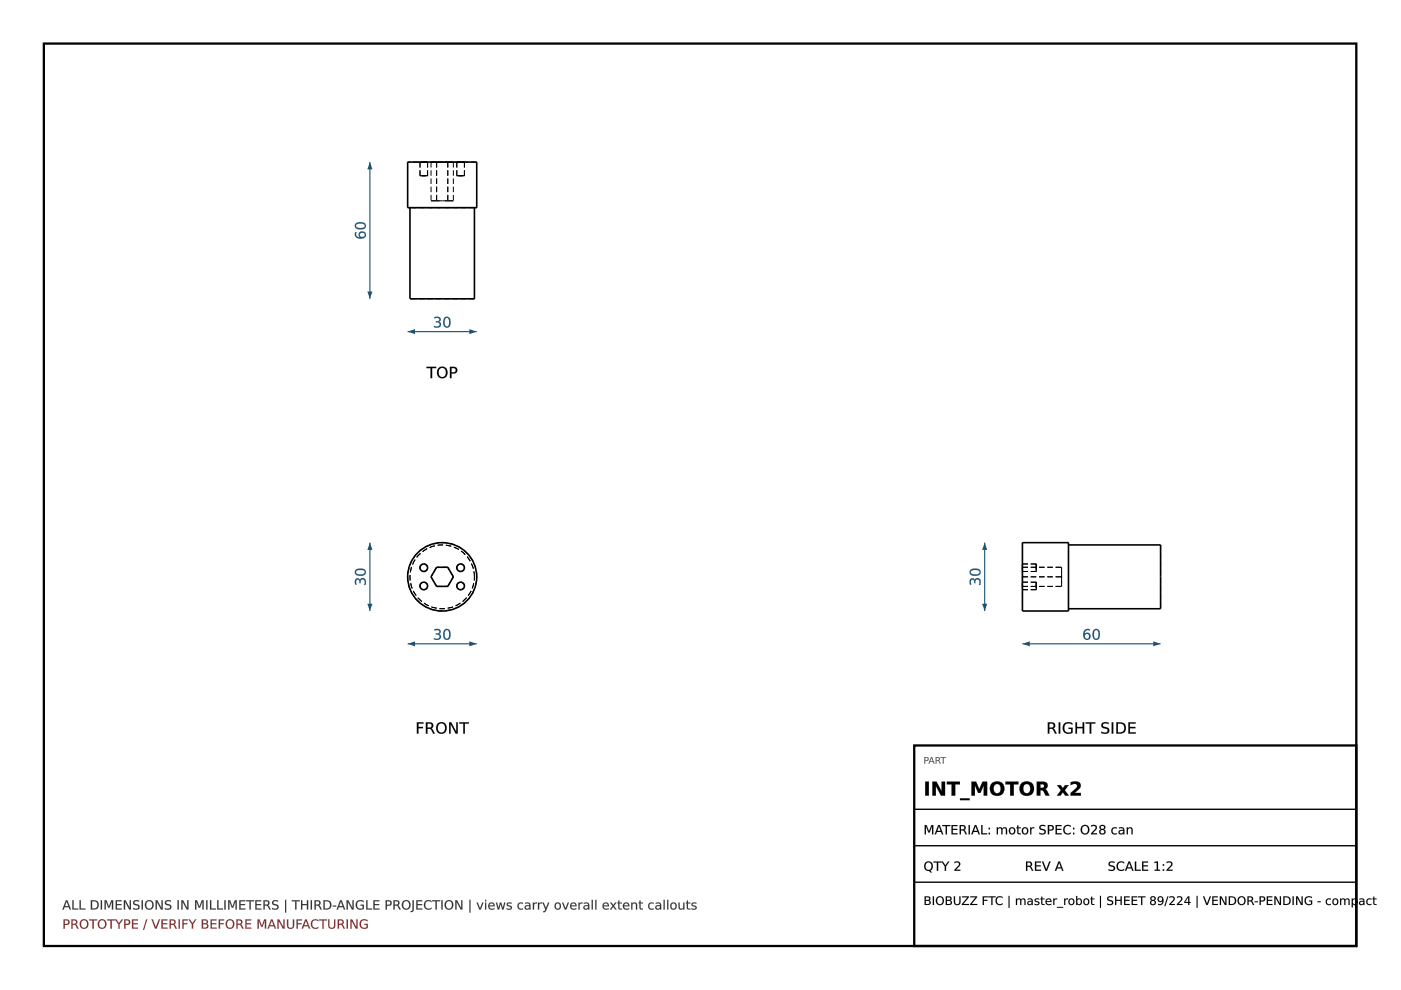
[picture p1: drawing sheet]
<svg xmlns="http://www.w3.org/2000/svg" width="297mm" height="210mm" viewBox="0 0 297 210" stroke-linecap="round" stroke-linejoin="round" font-family="sans-serif">
<path d="M9.3 9.2h278.3v191.4h-278.3z" fill="none" stroke="#000" stroke-width=".49"/>
<g fill="none" stroke="#000" stroke-width=".34">
<path d="M92.6 120.3h2.3l1.2 2-1.2 2h-2.3l-1.2-2z"/>
<circle cx="89.9" cy="120.4" r=".8"/>
<circle cx="89.9" cy="124.2" r=".8"/>
<circle cx="93.8" cy="122.3" r="7.3"/>
<circle cx="97.7" cy="120.4" r=".8"/>
<circle cx="97.7" cy="124.2" r=".8"/>
</g>
<g fill="none" stroke="#000" stroke-width=".21" stroke-dasharray="1.2 .6" stroke-linecap="butt">
<path d="M91.4 122.3l1.2 2M92.6 120.3l-1.2 2M92.6 124.3h2.3M94.9 120.3h-2.3M94.9 124.3l1.2-2M96.1 122.3l-1.2-2"/>
<circle cx="89.9" cy="120.4" r=".8"/>
<circle cx="89.9" cy="124.2" r=".8"/>
<circle cx="93.8" cy="122.3" r="6.8"/>
<circle cx="93.8" cy="122.3" r="7.3"/>
<circle cx="97.7" cy="120.4" r=".8"/>
<circle cx="97.7" cy="124.2" r=".8"/>
</g>
<path d="M86.4 136.5h14.7" fill="none" stroke="#1a5276" stroke-width=".24"/>
<g fill="#1a5276">
<path d="M86.4 136.5l1.6-.5v1z"/>
<path d="M99.5 136l1.6 .5-1.6 .5z"/>
<path d="M92.1 133.4a.86 .86 0 0 1 1.3 .7l-.4 .3a.69 .69 0 0 1 .4 1 .69 .69 0 0 1-.9 .3l-.5-.1v-.3a.67 .67 0 0 0 .7 .1 .67 .67 0 0 0 .5-.6l-.3-.2h-.5v-.3h.3a.37 .37 0 0 0 .4-.4 .37 .37 0 0 0-.4-.3l-.6 .1zM94.5 133.7a1.23 1.23 0 0 0 .2 1.7 1.14 1.14 0 0 0 0-1.8zM94.3 133.5a.85 .85 0 0 1 1 .1 .85 .85 0 0 1 .2 .9 .85 .85 0 0 1-.8 1.2 .85 .85 0 0 1-.7-1.2l.1-.6z"/>
<path d="M92.1 133.4a.88 .88 0 0 1 1.3 .7l-.4 .3a.61 .61 0 0 1 .5 .6 .61 .61 0 0 1-.4 .6l-.2 .1a.56 .56 0 0 1-.9-.5v.1a.66 .66 0 0 0 .7 .1 .66 .66 0 0 0 .4-.6l-.2-.2h-.5v-.3h.3a.35 .35 0 0 0 .4-.4 .35 .35 0 0 0-.4-.3l-.6 .1zM92.1 133.4v.3a.79 .79 0 0 1 1.1 .3l-.2 .2-.6 .1v.3a.52 .52 0 0 1 .8 .4 .52 .52 0 0 1-.8 .4l-.4-.1v.3a.85 .85 0 0 0 1 0 .85 .85 0 0 0 .4-1l-.4-.2a.59 .59 0 0 0 .4-.8 .59 .59 0 0 0-.8-.2zM94.5 133.7a1.22 1.22 0 0 0 .2 1.7 1.13 1.13 0 0 0 0-1.8zM94.5 133.7a.59 .59 0 0 1 .7 .1 .59 .59 0 0 1 0 .7 .59 .59 0 0 1 0 .7 .59 .59 0 0 1-.7 .1 1.71 1.71 0 0 1 0-1.6zM94.3 133.5a.86 .86 0 0 1 1 0 .86 .86 0 0 1 .3 1 .86 .86 0 0 1-.9 1.2 .86 .86 0 0 1-.8-1.2l.1-.6zM94.3 133.5a1.53 1.53 0 0 0 .2 2.1l.2 .1a1.2 1.2 0 0 0 .7-1.8l-.4-.5z"/>
</g>
<path d="M78.4 115.1v14.4" fill="none" stroke="#1a5276" stroke-width=".24"/>
<g fill="#1a5276">
<path d="M78.4 115.1l.6 1.5h-1.1z"/>
<path d="M77.9 128h1.1l-.6 1.5z"/>
<path d="M75.4 122.8l.6-.2 .3 .4a.69 .69 0 0 1 .9-.4 .69 .69 0 0 1 .4 1l-.1 .4h-.3a.67 .67 0 0 0 .1-.7 .67 .67 0 0 0-.6-.4l-.2 .3v.4h-.3v-.2a.37 .37 0 0 0-.4-.5 .37 .37 0 0 0-.3 .5l.1 .6h-.3l-.1-.6zM75.6 121.1l-.1 .2a1.17 1.17 0 0 0 1.8 0 1.26 1.26 0 0 0-1.7-.2zM75.4 120.9a1.58 1.58 0 0 1 2.2 .2v.2a1.24 1.24 0 0 1-1.8 .7l-.5-.4z"/>
<path d="M75.4 122.8a.52 .52 0 0 1 .5-.2 .52 .52 0 0 1 .4 .4 .62 .62 0 0 1 .6-.5 .62 .62 0 0 1 .6 .4l.1 .3a.55 .55 0 0 1 0 .5 .55 .55 0 0 1-.4 .3 .65 .65 0 0 0 .1-.7 .65 .65 0 0 0-.6-.4l-.2 .3v.5h-.3v-.3a.36 .36 0 0 0-.4-.5 .36 .36 0 0 0-.3 .5l.1 .6a.54 .54 0 0 1-.4-.9zM75.4 122.8l-.1 .8v.4h.3a.77 .77 0 0 1 .2-1.1l.3 .1 .1 .6h.3a.52 .52 0 0 1 .4-.8 .52 .52 0 0 1 .4 .8l-.1 .4h.3a.85 .85 0 0 0 0-1 .85 .85 0 0 0-1-.3l-.2 .3a.53 .53 0 0 0-.4-.4 .53 .53 0 0 0-.5 .2zM75.6 121.1l-.1 .2a1.16 1.16 0 0 0 1.8 0 1.25 1.25 0 0 0-1.7-.2zM75.6 121a1.27 1.27 0 0 1 1.8 .3 1.17 1.17 0 0 1-1.9 0zM75.4 120.9a1.59 1.59 0 0 1 2.2 .2v.2a1.25 1.25 0 0 1-1.8 .7l-.6-.4zM75.4 120.9a.83 .83 0 0 0 .1 1 .83 .83 0 0 0 .9 .2 .8 .8 0 0 0 1-.3 .8 .8 0 0 0-.1-1l-1.2-.2z"/>
</g>
<g fill="#000">
<path d="M88.4 153.1h1.4v.3h-1.1v.7h1v.3h-1v1.1h-.3zM90.3 153.1h.7a.67 .67 0 0 1 .8 .5 .67 .67 0 0 1-.3 .8l.7 1.1h-.4l-.4-.8-.4-.2h-.4v1h-.3zM90.6 153.4v.9h.4a.43 .43 0 0 0 .5-.5 .43 .43 0 0 0-.5-.4zM93 153.6a.95 .95 0 0 0-.1 1.2 .95 .95 0 0 0 1.1 .4 .96 .96 0 0 0 .4-1.2 .96 .96 0 0 0-1.2-.5zM92.4 154.3a1.2 1.2 0 0 1 2.4 0 1.2 1.2 0 0 1-2.4 0zM95.2 153.1h.5l1 2.1v-2.1h.4v2.4h-.5l-1.1-2v2h-.3zM97.4 153.1h2v.3h-.8v2.1h-.4v-2.1h-.8z"/>
<path d="M88.4 153.1h1.4v.3h-1.1v.7h1v.3h-1v1.2h-.3zM88.4 153.1v2.4h.3v-1.1h1v-.3h-1v-.7h1.1v-.3zM90.3 153.1h.7a.69 .69 0 0 1 .9 .5 .69 .69 0 0 1-.4 .8l.3 .3 .4 .9h-.4l-.5-1-.7-.1v1.1h-.3zM90.3 153.1v2.4h.3v-1l.7 .1 .5 .9h.4l-.5-.8-.3-.3a.65 .65 0 0 0 .4-.8 .65 .65 0 0 0-.8-.4zM90.6 153.4v.9l.4-.1a.41 .41 0 0 0 .5-.4 .41 .41 0 0 0-.5-.4zM90.6 153.4a.72 .72 0 0 1 .9 .2v.2a.42 .42 0 0 1-.5 .5h-.4zM93 153.6a.93 .93 0 0 0-.1 1.2 .93 .93 0 0 0 1.1 .4 .95 .95 0 0 0 .3-1.2 .95 .95 0 0 0-1.1-.5zM93 153.6a.85 .85 0 0 1 1.1-.1 .85 .85 0 0 1 .3 1.1 .79 .79 0 0 1-1 .7 .79 .79 0 0 1-.6-1zM92.4 154.3a1.22 1.22 0 0 1 2.4 0 1.22 1.22 0 0 1-2.4 0zM92.4 154.3a1.2 1.2 0 0 0 2.4 0 1.2 1.2 0 0 0-2.4 0zM95.2 153.1h.5l1 2.1v-2.1h.4v2.5h-.5l-1.1-2.1 .1 2.1h-.4zM95.2 153.1v2.4h.3l.1-2 1 2h.5v-2.4h-.4v2.1l-1-2.1zM97.4 153.1h2v.3h-.8v2.2h-.4v-2.2h-.8zM97.4 153.1v.3h.8v2.1h.4l-.1-2.1h.9v-.3z"/>
</g>
<path d="M86.4 34.4h14.7v9.6h-14.7zM86.9 44v19.4h13.7v-19.4" fill="none" stroke="#000" stroke-width=".34"/>
<g fill="none" stroke="#000" stroke-width=".21" stroke-dasharray="1.2 .6" stroke-linecap="butt">
<path d="M89 34.4h1.7M89 37.3h1.7M89 37.3v-2.9M90.7 34.4h-1.7M90.7 34.4v2.9M90.7 37.3h-1.7M91.4 34.4h1.2M91.4 34.4v8.2M92.6 34.4h2.3M92.6 34.4h-1.2M92.6 34.4v8.2M94.9 34.4h-2.3"/>
<path d="M94.9 34.4h1.2M94.9 34.4v8.2M96.1 34.4h-1.2M96.1 34.4v8.2M96.9 34.4h1.6M96.9 37.3h1.6M96.9 37.3v-2.9M98.5 34.4h-1.6M98.5 34.4v2.9M98.5 37.3h-1.6M101.1 34.4h-14.7M86.9 44h13.7"/>
<path d="M91.4 42.6h1.2M92.6 42.6h-1.2M92.6 42.6h2.3M94.9 42.6h-2.3M94.9 42.6h1.2M96.1 42.6h-1.2M100.6 44h-13.7M101.1 44h-14.7M100.6 63.4h-13.7"/>
</g>
<path d="M86.4 70.3h14.7" fill="none" stroke="#1a5276" stroke-width=".24"/>
<g fill="#1a5276">
<path d="M86.4 70.3l1.6-.5v1z"/>
<path d="M99.5 69.8l1.6 .5-1.6 .5z"/>
<path d="M92.1 67.2a.86 .86 0 0 1 1.3 .7l-.4 .3a.69 .69 0 0 1 .4 1 .69 .69 0 0 1-.9 .3l-.5-.1v-.3a.67 .67 0 0 0 .7 .1 .67 .67 0 0 0 .5-.6l-.3-.2h-.5v-.3h.3a.37 .37 0 0 0 .4-.4 .37 .37 0 0 0-.4-.3l-.6 .1zM94.5 67.5a1.23 1.23 0 0 0 .2 1.7 1.14 1.14 0 0 0 0-1.8zM94.3 67.3a.85 .85 0 0 1 1 .1 .85 .85 0 0 1 .2 .9 .85 .85 0 0 1-.8 1.2 .85 .85 0 0 1-.7-1.2l.1-.6z"/>
<path d="M92.1 67.2a.88 .88 0 0 1 1.3 .7l-.4 .3a.61 .61 0 0 1 .5 .6 .61 .61 0 0 1-.4 .6l-.2 .1a.56 .56 0 0 1-.9-.4 .66 .66 0 0 0 .7 .1 .66 .66 0 0 0 .4-.6l-.2-.2h-.5v-.3h.3a.35 .35 0 0 0 .4-.4 .35 .35 0 0 0-.4-.3l-.6 .1zM92.1 67.2v.3a.79 .79 0 0 1 1.1 .3l-.2 .2-.6 .1v.3a.52 .52 0 0 1 .8 .4 .52 .52 0 0 1-.8 .4l-.4-.1v.3a.85 .85 0 0 0 1 0 .85 .85 0 0 0 .4-1l-.4-.2a.59 .59 0 0 0 .4-.8 .59 .59 0 0 0-.8-.2zM94.5 67.5a1.22 1.22 0 0 0 .2 1.7 1.13 1.13 0 0 0 0-1.8zM94.5 67.5a.59 .59 0 0 1 .7 .1 .59 .59 0 0 1 0 .7 .59 .59 0 0 1 0 .7 .59 .59 0 0 1-.7 .2 1.71 1.71 0 0 1 0-1.7zM94.3 67.3a.86 .86 0 0 1 1 .1 .86 .86 0 0 1 .3 .9 .86 .86 0 0 1-.9 1.2 .86 .86 0 0 1-.8-1.2l.1-.6zM94.3 67.3a1.53 1.53 0 0 0 .2 2.1l.2 .1a1.2 1.2 0 0 0 .7-1.8l-.4-.5z"/>
</g>
<path d="M78.4 34.4v29" fill="none" stroke="#1a5276" stroke-width=".24"/>
<g fill="#1a5276">
<path d="M78.4 34.4l.6 1.5h-1.1z"/>
<path d="M77.9 61.8h1.1l-.6 1.6z"/>
<path d="M76.3 49.8a.51 .51 0 0 0 1 0 .51 .51 0 0 0-1 0zM75.3 49.2h.3a.71 .71 0 0 0 0 .8 .71 .71 0 0 0 .7 .3 .75 .75 0 0 1 .1-1.1 .75 .75 0 0 1 1.1 .3 .75 .75 0 0 1-.4 1 1.21 1.21 0 0 1-1.9-.9zM75.6 47.6l-.1 .3a1.17 1.17 0 0 0 1.8 0 1.26 1.26 0 0 0-1.7-.3zM75.4 47.4a1.58 1.58 0 0 1 2.2 .2v.3a1.24 1.24 0 0 1-1.8 .7l-.5-.5z"/>
<path d="M76.3 49.8a.5 .5 0 0 0 1 0 .5 .5 0 0 0-1 0zM76.3 49.8a.52 .52 0 0 1 1 0 .52 .52 0 0 1-1 0zM75.3 49.2h.3a.69 .69 0 0 0 0 .8 .69 .69 0 0 0 .7 .3 .68 .68 0 0 1 .1-1.2 .8 .8 0 0 1 1.2 .5 .8 .8 0 0 1-.8 1 1.08 1.08 0 0 1-1.3-.2 1.08 1.08 0 0 1-.2-1.2zM75.3 49.2a1.04 1.04 0 0 0 .3 1.2 1.04 1.04 0 0 0 1.2 .2 .75 .75 0 0 0 .8-.8 .75 .75 0 0 0-1-.7 .75 .75 0 0 0-.4 1.1l.2 .1a.72 .72 0 0 1-.8-.3 .72 .72 0 0 1 0-.8zM75.6 47.6l-.1 .3a1.16 1.16 0 0 0 1.8 0 1.25 1.25 0 0 0-1.7-.3zM75.6 47.6a1.27 1.27 0 0 1 1.8 .3 1.17 1.17 0 0 1-1.9 0zM75.4 47.4a1.59 1.59 0 0 1 2.2 .2v.3a1.25 1.25 0 0 1-1.8 .7l-.6-.5zM75.4 47.5a.83 .83 0 0 0 .1 .9 .83 .83 0 0 0 .9 .2 .8 .8 0 0 0 1-.3 .8 .8 0 0 0-.1-1l-1.2-.2z"/>
</g>
<g fill="#000">
<path d="M90.4 77.8h2.1v.2h-.9v2.2h-.3v-2.2h-.9zM93.2 78.3a.95 .95 0 0 0-.1 1.1 .95 .95 0 0 0 1.1 .4 .96 .96 0 0 0 .3-1.2 .96 .96 0 0 0-1.1-.5zM92.6 78.9a1.2 1.2 0 0 1 2.4 0 1.2 1.2 0 0 1-2.4 0zM95.7 78v.9h.4a.45 .45 0 0 0 .5-.4 .45 .45 0 0 0-.5-.5zM95.4 77.8h.7a.72 .72 0 0 1 .9 .7 .72 .72 0 0 1-.9 .7h-.4v1h-.3z"/>
<path d="M90.4 77.8h2.1v.3l-.9-.1v2.2h-.3v-2.2l-.9 .1zM90.4 77.8v.2h.9v2.2h.3v-2.2h.9v-.2zM93.2 78.3a.93 .93 0 0 0-.1 1.1 .93 .93 0 0 0 1.1 .4 .95 .95 0 0 0 .3-1.2 .95 .95 0 0 0-1.1-.5zM93.2 78.2a.85 .85 0 0 1 1.1 0 .85 .85 0 0 1 .2 1.1 .79 .79 0 0 1-.9 .7 .79 .79 0 0 1-.6-1zM92.5 78.9a1.25 1.25 0 0 1 2.5 0 1.25 1.25 0 0 1-2.5 0zM92.6 78.9a1.2 1.2 0 0 0 2.4 0 1.2 1.2 0 0 0-2.4 0zM95.7 78v.9h.4a.43 .43 0 0 0 .5-.4 .43 .43 0 0 0-.5-.4zM95.7 78h.4a.47 .47 0 0 1 .5 .5 .47 .47 0 0 1-.5 .5h-.4zM95.4 77.8h.7a.74 .74 0 0 1 .9 .7 .74 .74 0 0 1-.9 .7h-.4v1h-.3zM95.4 77.8v2.4h.3v-1a.85 .85 0 0 0 1.2-.9l-.3-.4z"/>
</g>
<path d="M216.8 115.1h9.7v14.4h-9.7zM226.5 115.5h19.6v13.6h-19.6" fill="none" stroke="#000" stroke-width=".34"/>
<g fill="none" stroke="#000" stroke-width=".21" stroke-dasharray="1.2 .6" stroke-linecap="butt">
<path d="M216.8 115.1v14.4M216.8 119.6v1.6M219.7 119.6v1.6M219.7 119.6h-2.9M226.5 115.5v13.6M226.5 115.1v14.4M246.1 115.5v13.6M216.8 124.2v-.8M216.8 123.4v1.6M216.8 125v-.8M216.8 120.4v-.8M216.8 121.2v-.8"/>
<path d="M216.8 122.3v-2M216.8 124.3v-2M216.8 122.3v2M216.8 120.3v2M216.8 120.3h8.3M216.8 122.3h8.3M216.8 124.3h8.3M219.7 124.2v-.8M219.7 123.4v1.6M219.7 125v-.8M219.7 120.4v-.8M219.7 121.2v-.8"/>
<path d="M219.7 125h-2.9M219.7 123.4h-2.9M219.7 121.2h-2.9M225.1 120.3v2M225.1 122.3v2M225.1 124.3v-2M225.1 122.3v-2M226.5 122.3v-6.8M226.5 129.1v-6.8"/>
</g>
<path d="M216.8 136.5h29.3" fill="none" stroke="#1a5276" stroke-width=".24"/>
<g fill="#1a5276">
<path d="M216.8 136.5l1.5-.5v1z"/>
<path d="M244.5 136l1.6 .5-1.6 .5z"/>
<path d="M230 134.9a.51 .51 0 0 0 1 0 .51 .51 0 0 0-1 0zM229.9 133.7l.7-.4 .5 .1v.3a.72 .72 0 0 0-.8 0 .72 .72 0 0 0-.3 .7 .75 .75 0 0 1 1.1 .2 .75 .75 0 0 1-.3 1.1 .75 .75 0 0 1-1.1-.5v-1zM232.2 133.7a1.23 1.23 0 0 0 .2 1.7 1.14 1.14 0 0 0 0-1.8zM232 133.5a.85 .85 0 0 1 1 .1 .85 .85 0 0 1 .2 .9 .85 .85 0 0 1-.8 1.2 .85 .85 0 0 1-.8-1.2l.1-.6z"/>
<path d="M230 134.9a.5 .5 0 0 0 1 0 .5 .5 0 0 0-1 0zM229.9 134.9a.55 .55 0 0 1 1.1 0 .55 .55 0 0 1-1.1 0zM229.9 133.7a1.03 1.03 0 0 1 1.2-.3v.3a.7 .7 0 0 0-.8 0 .7 .7 0 0 0-.3 .7h-.1a.77 .77 0 0 1 1.2 .1 .77 .77 0 0 1-.3 1.2 .77 .77 0 0 1-1.1-.5v-1zM229.9 133.7a1.27 1.27 0 0 0 .6 2 .74 .74 0 0 0 .7-1.1 .74 .74 0 0 0-1.3-.1 .73 .73 0 0 1 .3-.8 .73 .73 0 0 1 .9 0v-.3h-.5zM232.2 133.7a1.22 1.22 0 0 0 .2 1.7 1.13 1.13 0 0 0 0-1.8zM232.1 133.7a.59 .59 0 0 1 .7 .1 .59 .59 0 0 1 .1 .7 .59 .59 0 0 1-.1 .7 .59 .59 0 0 1-.7 .1 1.71 1.71 0 0 1 0-1.6zM232 133.5a.86 .86 0 0 1 1 0 .86 .86 0 0 1 .2 1 .86 .86 0 0 1-.8 1.2 .86 .86 0 0 1-.8-1.2l.1-.6zM232 133.5a1.53 1.53 0 0 0 .2 2.1l.2 .1a1.2 1.2 0 0 0 .7-1.8l-.5-.5z"/>
</g>
<path d="M208.8 115.1v14.4" fill="none" stroke="#1a5276" stroke-width=".24"/>
<g fill="#1a5276">
<path d="M208.8 115.1l.5 1.5h-1.1z"/>
<path d="M208.2 128h1.1l-.5 1.5z"/>
<path d="M205.7 122.8l.6-.2 .4 .4a.69 .69 0 0 1 .9-.4 .69 .69 0 0 1 .3 1l-.1 .4h-.3a.67 .67 0 0 0 .2-.7 .67 .67 0 0 0-.6-.4l-.3 .3v.4h-.3v-.2a.37 .37 0 0 0-.3-.5 .37 .37 0 0 0-.4 .5l.1 .6h-.2l-.1-.6zM205.9 121.1l-.1 .2a1.17 1.17 0 0 0 1.9 0 1.26 1.26 0 0 0-1.8-.2zM205.7 120.9a1.58 1.58 0 0 1 2.2 .2v.2a1.24 1.24 0 0 1-1.8 .7l-.5-.4z"/>
<path d="M205.7 122.8a.52 .52 0 0 1 .6-.2 .52 .52 0 0 1 .4 .4 .62 .62 0 0 1 .5-.5 .62 .62 0 0 1 .7 .4v.3a.55 .55 0 0 1 .1 .5 .55 .55 0 0 1-.5 .3 .65 .65 0 0 0 .2-.7 .65 .65 0 0 0-.6-.4l-.3 .3v.5h-.3v-.3a.36 .36 0 0 0-.3-.5 .36 .36 0 0 0-.4 .5l.1 .6a.54 .54 0 0 1-.3-.9zM205.7 122.8l-.1 .8 .1 .4h.2a.77 .77 0 0 1 .3-1.1l.3 .1v.6h.3a.52 .52 0 0 1 .4-.8 .52 .52 0 0 1 .5 .8l-.2 .4h.3a.85 .85 0 0 0 .1-1 .85 .85 0 0 0-1-.3l-.2 .3a.53 .53 0 0 0-.4-.4 .53 .53 0 0 0-.6 .2zM205.9 121.1l-.1 .2a1.16 1.16 0 0 0 1.9 0 1.25 1.25 0 0 0-1.8-.2zM205.9 121a1.27 1.27 0 0 1 1.8 .3 1.17 1.17 0 0 1-1.9 0zM205.7 120.9a1.59 1.59 0 0 1 2.2 .2l.1 .2a1.25 1.25 0 0 1-1.9 .7l-.5-.4zM205.7 120.9a.83 .83 0 0 0 .1 1 .83 .83 0 0 0 1 .2 .8 .8 0 0 0 1-.3 .8 .8 0 0 0-.2-1l-1.2-.2z"/>
</g>
<g fill="#000">
<path d="M222.2 153.1h.7a.67 .67 0 0 1 .8 .5 .67 .67 0 0 1-.4 .8l.7 1.1h-.3l-.4-.8-.5-.2h-.3v1h-.3zM222.5 153.4v.9h.4a.43 .43 0 0 0 .5-.5 .43 .43 0 0 0-.5-.4zM224.5 153.1h.3v2.4h-.3zM225.6 153.4a1.51 1.51 0 0 1 1.8-.1v.4a.99 .99 0 0 0-1.4-.1 .99 .99 0 0 0-.2 1.3 .99 .99 0 0 0 1.3 .3v-.6h-.5v-.3h.8v1a1.3 1.3 0 0 1-1.8-.1 1.3 1.3 0 0 1 0-1.8zM228 153.1h.3v1h1.2v-1h.4v2.4h-.4v-1.1h-1.2v1.1h-.3zM230.2 153.1h2v.3h-.8v2.1h-.4v-2.1h-.8zM233.7 153.3l1-.2 .3 .1v.3a.82 .82 0 0 0-1.2 .3l.1 .2a1.3 1.3 0 0 1 1.3 .9 1.1 1.1 0 0 1-1.7 .5v-.3a.74 .74 0 0 0 .8 .3 .74 .74 0 0 0 .5-.6l-.1-.2a1.34 1.34 0 0 1-1.2-.8zM235.7 153.1h.3v2.4h-.3zM237 153.4v1.9a1 1 0 0 0 1.4-1 1 1 0 0 0-1.4-.9zM236.7 153.1h.7a1.21 1.21 0 0 1 1.3 1.2 1.21 1.21 0 0 1-1.3 1.2h-.7zM239.2 153.1h1.6v.3h-1.2v.7h1.1v.3h-1.1v.9h1.2v.2h-1.6z"/>
<path d="M222.1 153.1h.8a.69 .69 0 0 1 .8 .5 .69 .69 0 0 1-.4 .8l.3 .3 .5 .9h-.4l-.6-1-.6-.1v1.1h-.4zM222.2 153.1v2.4h.3v-1l.7 .1 .5 .9h.3l-.4-.8-.3-.3a.65 .65 0 0 0 .4-.8 .65 .65 0 0 0-.8-.4zM222.5 153.4v.9l.4-.1a.41 .41 0 0 0 .5-.4 .41 .41 0 0 0-.5-.4zM222.5 153.4a.72 .72 0 0 1 .9 .2v.2a.42 .42 0 0 1-.5 .5h-.4zM224.5 153.1h.3v2.5h-.3zM224.5 153.1v2.4h.3v-2.4zM225.6 153.4a1.5 1.5 0 0 1 1.8-.1v.4a.98 .98 0 0 0-1.4-.1 .98 .98 0 0 0-.2 1.3 .98 .98 0 0 0 1.3 .3v-.6h-.6v-.3h.9v1a1.32 1.32 0 0 1-1.8-.1 1.32 1.32 0 0 1 0-1.8zM225.6 153.4a1.29 1.29 0 0 0 0 1.8 1.29 1.29 0 0 0 1.8 .1v-1h-.8v.3l.5-.1v.7a.99 .99 0 0 1-1.3-.3 .99 .99 0 0 1 .2-1.3 .99 .99 0 0 1 1.4 .1v-.4a1.57 1.57 0 0 0-1.8 .1zM228 153.1h.4v1h1.1v-1h.4v2.5h-.4v-1.2h-1.2l.1 1.2h-.4zM228 153.1v2.4h.3v-1.1h1.3l-.1 1.1h.4v-2.4h-.4l.1 1h-1.3v-1zM230.2 153.1h2v.3h-.8v2.2h-.4v-2.2h-.8zM230.2 153.1v.3h.9l-.1 2.1h.4v-2.1h.8v-.3zM233.7 153.3l.4-.2 .8 .1h.2v.4a.87 .87 0 0 0-1.3 .2l.1 .2 .6 .2a.76 .76 0 0 1 .7 .9 .76 .76 0 0 1-1.1 .5l-.6-.1v-.4a.72 .72 0 0 0 .8 .3 .72 .72 0 0 0 .5-.6l-.4-.3a.72 .72 0 0 1-.8-.4 .72 .72 0 0 1 .1-.8zM233.7 153.3a.64 .64 0 0 0-.1 .7 .64 .64 0 0 0 .6 .4 .5 .5 0 0 1 .7 .6 .5 .5 0 0 1-.8 .3l-.6-.2v.3a1.09 1.09 0 0 0 1.7-.5 .82 .82 0 0 0-.9-.7l-.3-.1a.44 .44 0 0 1-.1-.6 .44 .44 0 0 1 .6-.1l.6 .1-.1-.3h-.3zM235.7 153.1h.3v2.5h-.3zM235.7 153.1v2.4h.3v-2.4zM237 153.4v1.9a.98 .98 0 0 0 1.4-1 .98 .98 0 0 0-1.4-.9zM237 153.4a1.01 1.01 0 0 1 1.4 .9 1.01 1.01 0 0 1-1.4 1zM236.7 153.1a1.7 1.7 0 0 1 2 .7 1.21 1.21 0 0 1-.1 1.3 1.21 1.21 0 0 1-1.2 .5h-.7zM236.7 153.1v2.4h.7a1.19 1.19 0 0 0 1.3-1.2 1.19 1.19 0 0 0-1.3-1.1zM239.2 153.1h1.6v.3h-1.2v.7h1.1v.3h-1.1v.9h1.2v.3h-1.6zM239.2 153.1v2.4h1.6v-.2h-1.3v-.9h1.2v-.3h-1.2v-.7h1.3v-.3z"/>
</g>
<g fill="#333">
<path d="M14.1 191.1l-.3 1h.7zM14 190.9h.3l.8 1.9h-.3l-.2-.5h-.9l-.2 .5h-.3zM15.3 190.9h.3v1.7h1v.2h-1.3zM16.9 190.9h.2v1.7h1v.2h-1.2zM19.5 191.1v1.5a.82 .82 0 0 0 1.1-.7 .82 .82 0 0 0-1.1-.8zM19.3 190.9h.5a.99 .99 0 0 1 1.1 1 .99 .99 0 0 1-1.1 .9h-.5zM21.4 190.9h.2v1.9h-.2zM22.2 190.9h.4l.5 1.3 .5-1.3h.4v1.9h-.3v-1.7l-.5 1.4h-.3l-.5-1.4v1.7h-.2zM24.5 190.9h1.3v.2h-1v.6h.9v.2h-.9v.7h1v.2h-1.3zM26.3 190.9h.3l.9 1.6v-1.6h.3v1.9h-.4l-.9-1.6v1.6h-.2zM28.4 191l.8-.1h.3v.3a.51 .51 0 0 0-.6-.2 .51 .51 0 0 0-.3 .6 .96 .96 0 0 1 1 .9 1 1 0 0 1-1.4 .3v-.3a.64 .64 0 0 0 1.1-.3l-.1-.1a.97 .97 0 0 1-1-.9zM30 190.9h.3v1.9h-.3zM31.2 191.3a.78 .78 0 0 0-.1 .9 .78 .78 0 0 0 .9 .4 .76 .76 0 0 0 .3-1.1 .76 .76 0 0 0-1.1-.2zM30.7 191.8a.99 .99 0 0 1 1.9 0 .99 .99 0 0 1-1.9 0zM33 190.9h.4l.8 1.6v-1.6h.3v1.9h-.4l-.8-1.6v1.6h-.3zM35.1 191l.8-.1h.3v.3a.51 .51 0 0 0-.6-.2 .51 .51 0 0 0-.3 .6 .96 .96 0 0 1 1 .9 1 1 0 0 1-1.3 .3v-.3a.64 .64 0 0 0 1-.3v-.1a.97 .97 0 0 1-1-.9zM37.6 190.9h.3v1.9h-.3zM38.4 190.9h.4l.9 1.6v-1.6h.3v1.9h-.4l-.9-1.6v1.6h-.3zM41.4 190.9h.4l.5 1.3 .5-1.3h.4v1.9h-.3v-1.7l-.5 1.4h-.3l-.5-1.4v1.7h-.2zM43.7 190.9h.3v1.9h-.3zM44.5 190.9h.3v1.7h1v.2h-1.3zM46 190.9h.3v1.7h1v.2h-1.3zM47.6 190.9h.2v1.9h-.2zM48.4 190.9h.4l.5 1.3 .5-1.3h.4v1.9h-.3v-1.7l-.5 1.4h-.2l-.6-1.4v1.7h-.2zM50.7 190.9h1.3v.2h-1v.6h1v.2h-1v.7h1v.2h-1.3zM52.2 190.9h1.7v.2h-.7v1.7h-.3v-1.7h-.7zM54.1 190.9h1.3v.2h-1v.6h.9v.2h-.9v.7h1v.2h-1.3zM55.9 190.9h.6a.55 .55 0 0 1 .6 .3 .55 .55 0 0 1-.3 .7l.6 .9h-.3l-.3-.6-.4-.2h-.3v.8h-.2zM56.1 191.1v.7h.4a.35 .35 0 0 0 .4-.4 .35 .35 0 0 0-.4-.3zM57.9 191l.8-.1h.3v.3a.51 .51 0 0 0-.7-.2 .51 .51 0 0 0-.3 .6 .96 .96 0 0 1 1 .9 1 1 0 0 1-1.3 .3v-.3a.64 .64 0 0 0 1.1-.3l-.1-.1a.97 .97 0 0 1-1-.9zM60.4 190.8h.3v2.7h-.3zM61.9 190.9h1.7v.2h-.7v1.7h-.3v-1.7h-.7zM63.8 190.9h.3v.8h1v-.8h.2v1.9h-.2v-.9h-1v.9h-.3zM65.9 190.9h.2v1.9h-.2zM66.7 190.9h.6a.55 .55 0 0 1 .6 .3 .55 .55 0 0 1-.3 .7l.6 .9h-.3l-.3-.6-.4-.2h-.2v.8h-.3zM67 191.1v.7h.3a.35 .35 0 0 0 .4-.4 .35 .35 0 0 0-.4-.3zM68.9 191.1v1.5a.82 .82 0 0 0 1.1-.7 .82 .82 0 0 0-1.1-.8zM68.6 190.9h.5a.99 .99 0 0 1 1.2 1 .99 .99 0 0 1-1.2 .9h-.5zM70.6 192h.7v.2h-.7zM72.3 191.1l-.4 1h.7zM72.1 190.9h.3l.8 1.9h-.3l-.2-.5h-.9l-.2 .5h-.2zM73.5 190.9h.3l.9 1.6v-1.6h.3v1.9h-.4l-.9-1.6v1.6h-.2zM75.7 191.1l.4-.2 .5-.1 .5 .2v.3a.81 .81 0 0 0-1.1-.1 .81 .81 0 0 0-.2 1.1 .81 .81 0 0 0 1.1 .3v-.6h-.5v-.2h.8v.9a1.07 1.07 0 0 1-1.5-.1 1.07 1.07 0 0 1 0-1.5zM77.6 190.9h.3v1.7h1v.2h-1.3zM79.2 190.9h1.2v.2h-1v.6h1v.2h-1v.7h1.1v.2h-1.3zM82 191.1v.7h.4a.37 .37 0 0 0 .4-.3 .37 .37 0 0 0-.4-.4zM81.8 190.9h.6a.6 .6 0 0 1 .7 .6 .6 .6 0 0 1-.7 .6h-.4v.7h-.2zM83.4 190.9h.6a.55 .55 0 0 1 .7 .3 .55 .55 0 0 1-.3 .7l.6 .9h-.3l-.4-.6-.3-.2h-.3v.8h-.3zM83.7 191.1v.7h.3a.35 .35 0 0 0 .4-.4 .35 .35 0 0 0-.4-.3zM85.7 191.3a.78 .78 0 0 0-.2 .9 .78 .78 0 0 0 1 .4 .76 .76 0 0 0 .2-1.1 .76 .76 0 0 0-1-.2zM85.1 191.8a1 1 0 0 1 2 0 1 1 0 0 1-2 0zM87.5 190.9h.2v2l-.2 .4-.4 .1v-.2l.3-.3zM88.3 190.9h1.2v.2h-1v.6h1v.2h-1v.7h1.1v.2h-1.3zM90.1 191.1l.5-.2 .4-.1 .5 .2v.3a.78 .78 0 0 0-1.1 0 .78 .78 0 0 0 0 1.1 .78 .78 0 0 0 1.1 0v.3a1.04 1.04 0 0 1-1.4-.2 1.04 1.04 0 0 1 0-1.4zM91.6 190.9h1.7v.2h-.7v1.7h-.3v-1.7h-.7zM93.6 190.9h.2v1.9h-.2zM94.7 191.3a.78 .78 0 0 0-.1 .9 .78 .78 0 0 0 .9 .4 .76 .76 0 0 0 .3-1.1 .76 .76 0 0 0-1.1-.2zM94.2 191.8a1 1 0 0 1 2 0 1 1 0 0 1-2 0zM96.5 190.9h.4l.9 1.6v-1.6h.2v1.9h-.3l-.9-1.6v1.6h-.3zM99.5 190.8h.3v2.7h-.3zM101 191.4h.3l.5 1.2 .4-1.2h.3l-.6 1.4h-.3zM102.8 191.4h.3v1.4h-.3zM102.8 190.8h.3v.3h-.3zM103.7 191.5a.69 .69 0 0 1 .8-.1 .69 .69 0 0 1 .4 .8h-1.1a.67 .67 0 0 0 1 .3v.3a.84 .84 0 0 1-1.1-.1 .84 .84 0 0 1 0-1.2zM103.9 191.7l-.1 .3h.8l-.2-.4zM105.1 191.4h.3l.3 1.1 .3-1.1h.3l.3 1.1 .3-1.1h.2l-.3 1.4h-.3l-.4-1.2-.3 1.2h-.3zM107.6 191.4h.8l.1 .2a.41 .41 0 0 0-.5-.1 .41 .41 0 0 0-.3 .4 .61 .61 0 0 1 .6 .2 .61 .61 0 0 1 .1 .7h-.8h-.2v-.3a.53 .53 0 0 0 .9-.1l-.1-.1a.6 .6 0 0 1-.6-.2 .6 .6 0 0 1 0-.7zM109.9 191.5l.7-.2 .3 .1v.3a.58 .58 0 0 0-.8 0 .58 .58 0 0 0 0 .8 .58 .58 0 0 0 .8 .1v.2a.8 .8 0 0 1-1.1-.2 .8 .8 0 0 1 .1-1.1zM111.6 192.2l-.1 .1a.36 .36 0 0 0 .3 .4 .36 .36 0 0 0 .4-.3v-.3zM111.3 191.4a.73 .73 0 0 1 1.2 .6v.8h-.3v-.2a.53 .53 0 0 1-.6 .3 .53 .53 0 0 1-.4-.6 .53 .53 0 0 1 .7-.4h.3a.53 .53 0 0 0-.3-.4 .53 .53 0 0 0-.6 .2zM113 191.4h.2v.2l.2-.2 .5-.1v.3a.44 .44 0 0 0-.5 0 .44 .44 0 0 0-.2 .5v.7h-.2zM114.1 191.4h.2v.2l.2-.2 .4-.1v.3a.44 .44 0 0 0-.4 0 .44 .44 0 0 0-.2 .5v.7h-.2zM115 191.4h.3l.4 1.1 .5-1.1h.3l-.8 1.8-.2 .2h-.4v-.2h.4l.1-.4zM117.9 191.7a.5 .5 0 0 0 0 .7 .5 .5 0 0 0 .7 0 .51 .51 0 0 0 0-.6 .51 .51 0 0 0-.7-.1zM117.5 192.1a.75 .75 0 0 1 1.5 0 .75 .75 0 0 1-1.5 0zM119.2 191.4h.2l.5 1.2 .5-1.2h.2l-.5 1.4h-.4zM121.1 191.5a.69 .69 0 0 1 .8-.1 .69 .69 0 0 1 .3 .8h-1.1a.67 .67 0 0 0 1.1 .3v.3a.84 .84 0 0 1-1.1-.1 .84 .84 0 0 1 0-1.2zM121.3 191.7l-.2 .3h.9l-.2-.4zM122.6 191.4h.3v.2l.2-.2 .4-.1v.3a.44 .44 0 0 0-.4 0 .44 .44 0 0 0-.2 .5v.7h-.3zM124 192.2v.1a.36 .36 0 0 0 .2 .4 .36 .36 0 0 0 .5-.3v-.3zM123.8 191.4a.73 .73 0 0 1 1.1 .6v.8h-.2v-.2a.53 .53 0 0 1-.7 .3 .53 .53 0 0 1-.3-.6 .53 .53 0 0 1 .7-.4h.3a.53 .53 0 0 0-.4-.4 .53 .53 0 0 0-.5 .2zM125.4 190.8h.3v2h-.3zM126.2 190.8h.3v2h-.3zM127.9 191.5a.69 .69 0 0 1 .9-.1 .69 .69 0 0 1 .3 .8h-1.1a.67 .67 0 0 0 1.1 .3v.3a.84 .84 0 0 1-1.2-.1 .84 .84 0 0 1 0-1.2zM128.1 191.7l-.1 .3h.9l-.3-.4zM129.3 191.4h.3l.4 .5 .4-.5h.3l-.5 .7 .5 .7h-.2l-.5-.5-.4 .5h-.3l.6-.7zM131.1 190.9h.2v.5h.5v.2h-.5v.9l.5 .1v.2h-.5l-.2-.2v-1h-.2v-.2h.2zM132.3 191.5a.69 .69 0 0 1 .8-.1 .69 .69 0 0 1 .3 .8h-1.1a.67 .67 0 0 0 1.1 .3v.3a.84 .84 0 0 1-1.1-.1 .84 .84 0 0 1 0-1.2zM132.5 191.7l-.2 .3h.9l-.2-.4zM133.8 191.4h.3v.2a.54 .54 0 0 1 .6-.2 .54 .54 0 0 1 .4 .6v.8h-.3v-.8a.39 .39 0 0 0-.4-.5 .39 .39 0 0 0-.3 .5v.8h-.3zM135.6 190.9h.2v.5h.5v.2h-.5v.9l.5 .1v.2h-.5l-.2-.2v-1h-.2v-.2h.2zM137.6 191.5l.7-.2 .3 .1v.3a.58 .58 0 0 0-.8 0 .58 .58 0 0 0 0 .8 .58 .58 0 0 0 .8 .1v.2a.8 .8 0 0 1-1.1-.2 .8 .8 0 0 1 .1-1.1zM139.3 192.2l-.1 .1a.36 .36 0 0 0 .3 .4 .36 .36 0 0 0 .4-.3v-.3zM139 191.4a.73 .73 0 0 1 1.2 .6v.8h-.3v-.2a.53 .53 0 0 1-.6 .3 .53 .53 0 0 1-.4-.6 .53 .53 0 0 1 .7-.4h.3a.53 .53 0 0 0-.3-.4 .53 .53 0 0 0-.6 .2zM140.7 190.8h.2v2h-.2zM141.5 190.8h.2v2h-.2zM142.5 191.7a.5 .5 0 0 0-.1 .7 .5 .5 0 0 0 .8 0 .51 .51 0 0 0-.1-.6 .51 .51 0 0 0-.6-.1zM142 192.1a.75 .75 0 0 1 1.5 0 .75 .75 0 0 1-1.5 0zM143.9 191.4h.2v.9a.39 .39 0 0 0 .4 .4 .39 .39 0 0 0 .4-.5v-.8h.2v1.4h-.2v-.2a.54 .54 0 0 1-.7 .3 .54 .54 0 0 1-.3-.6zM145.6 190.9h.3v.5h.5v.2h-.5v.9l.5 .1v.2h-.5l-.3-.2v-1h-.2v-.2h.2zM146.7 191.4h.8l.1 .2a.41 .41 0 0 0-.4-.1 .41 .41 0 0 0-.3 .4 .61 .61 0 0 1 .6 .2 .61 .61 0 0 1 .1 .7h-.9h-.1v-.3a.53 .53 0 0 0 .9-.1l-.1-.1a.6 .6 0 0 1-.6-.2 .6 .6 0 0 1-.1-.7z"/>
<path d="M14.1 191.1l-.3 1h.7zM14.1 191.1l.4 1h-.7zM14 190.9h.3l.8 2h-.3l-.2-.6h-.9l-.2 .6h-.3zM14 190.9l-.8 1.9h.3l.2-.5h.9l.2 .5h.3l-.8-1.9zM15.3 190.9h.3v1.7h1v.3h-1.3zM15.3 190.9v1.9h1.3v-.2h-1v-1.7zM16.9 190.9h.2v1.7h1v.3h-1.2zM16.9 190.9v1.9h1.2v-.2h-1v-1.7zM19.5 191.1v1.5a.81 .81 0 0 0 1.1-.7 .81 .81 0 0 0-1.1-.8zM19.5 191.1a.83 .83 0 0 1 1.2 .8 .83 .83 0 0 1-1.2 .7zM19.2 190.9h.6a1.01 1.01 0 0 1 1.1 1 1.01 1.01 0 0 1-1.1 1h-.6zM19.3 190.9v1.9h.5a.98 .98 0 0 0 1.1-.9 .98 .98 0 0 0-1.1-1zM21.3 190.9h.3v2h-.3zM21.4 190.9v1.9h.2v-1.9zM22.2 190.9h.4l.5 1.3 .5-1.3h.4v2h-.3v-1.8l-.5 1.4h-.3l-.5-1.4v1.8h-.2zM22.2 190.9v1.9h.2v-1.7l.5 1.4h.3l.5-1.4v1.7h.3v-1.9h-.4l-.5 1.4-.5-1.4zM24.5 190.9h1.3v.2h-1v.6h1v.2h-1v.7h1v.3h-1.3zM24.5 190.9v1.9h1.3v-.2h-1v-.7h.9v-.2h-.9v-.6h1v-.2zM26.2 190.9h.4l.9 1.6v-1.6h.3v2h-.4l-.9-1.7v1.7h-.3zM26.3 190.9v1.9h.2v-1.6l.9 1.6h.4v-1.9h-.3v1.6l-.9-1.6zM28.4 191l.3-.2a.51 .51 0 0 1 .8 .4 .5 .5 0 0 0-.6-.2 .5 .5 0 0 0-.3 .6l.4 .1a.62 .62 0 0 1 .6 .8 .62 .62 0 0 1-.9 .4l-.5-.1v-.3a.63 .63 0 0 0 1.1-.3l-.4-.2a.59 .59 0 0 1-.6-.3 .59 .59 0 0 1 .1-.7zM28.4 191a.53 .53 0 0 0-.1 .6 .53 .53 0 0 0 .5 .3 .42 .42 0 0 1 .5 .5 .42 .42 0 0 1-.6 .3l-.5-.2v.2a.83 .83 0 0 0 .9 .1 .83 .83 0 0 0 .5-.7l-.3-.3-.7-.2a.52 .52 0 0 1 .3-.6 .52 .52 0 0 1 .6 .2v-.3h-.3zM30 190.9h.3v2h-.3zM30 190.9v1.9h.3v-1.9zM31.2 191.3a.77 .77 0 0 0-.1 .9 .77 .77 0 0 0 .9 .4 .75 .75 0 0 0 .2-1.1 .75 .75 0 0 0-1-.2zM31.2 191.3a.78 .78 0 0 1 1.1 .4 .78 .78 0 0 1-.7 1 .85 .85 0 0 1-.4-1.4zM30.6 191.8a1.05 1.05 0 0 1 2.1 0 1.05 1.05 0 0 1-2.1 0zM30.7 191.8a.98 .98 0 0 0 1.9 0 .98 .98 0 0 0-1.9 0zM33 190.9h.4l.8 1.6v-1.6h.3v2h-.4l-.8-1.7v1.7h-.3zM33 190.9v1.9h.3v-1.6l.8 1.6h.4v-1.9h-.3v1.6l-.8-1.6zM35.1 191l.3-.2a.51 .51 0 0 1 .8 .4 .5 .5 0 0 0-.6-.2 .5 .5 0 0 0-.3 .6l.5 .1a.62 .62 0 0 1 .5 .8 .62 .62 0 0 1-.9 .4l-.5-.1v-.3a.63 .63 0 0 0 1.1-.3l-.3-.2a.59 .59 0 0 1-.7-.3 .59 .59 0 0 1 .1-.7zM35.1 191a.53 .53 0 0 0-.1 .6 .53 .53 0 0 0 .5 .3 .42 .42 0 0 1 .6 .5 .42 .42 0 0 1-.7 .3l-.4-.2v.2a.83 .83 0 0 0 .8 .1 .83 .83 0 0 0 .5-.7l-.2-.3-.8-.2a.52 .52 0 0 1 .3-.6 .52 .52 0 0 1 .6 .2v-.3h-.3zM37.6 190.9h.3v2h-.3zM37.6 190.9v1.9h.3v-1.9zM38.4 190.9h.4l.9 1.6v-1.6h.3v2h-.4l-.9-1.7v1.7h-.3zM38.4 190.9v1.9h.3v-1.6l.9 1.6h.4v-1.9h-.3v1.6l-.9-1.6zM41.3 190.9h.5l.5 1.3 .5-1.3h.4v2h-.3v-1.8l-.5 1.4h-.3l-.5-1.4v1.8h-.3zM41.4 190.9v1.9h.2v-1.7l.5 1.4h.3l.5-1.4v1.7h.3v-1.9h-.4l-.5 1.4-.5-1.4zM43.7 190.9h.3v2h-.3zM43.7 190.9v1.9h.3v-1.9zM44.5 190.9h.3v1.7h1v.3h-1.3zM44.5 190.9v1.9h1.3v-.2h-1v-1.7zM46 190.9h.3v1.7h1v.3h-1.3zM46 190.9v1.9h1.3v-.2h-1v-1.7zM47.6 190.9h.3v2h-.3zM47.6 190.9v1.9h.2v-1.9zM48.4 190.9h.4l.5 1.3 .5-1.3h.4v2h-.3v-1.8l-.5 1.4h-.3l-.5-1.4 .1 1.8h-.3zM48.4 190.9v1.9h.2v-1.7l.6 1.4h.2l.5-1.4v1.7h.3v-1.9h-.4l-.5 1.4-.5-1.4zM50.7 190.9h1.3v.2h-1v.6h1v.2h-1v.7h1v.3h-1.3zM50.7 190.9v1.9h1.3v-.2h-1v-.7h1v-.2h-1v-.6h1v-.2zM52.2 190.9h1.7v.2h-.7v1.8h-.3v-1.8h-.7zM52.2 190.9v.2h.7v1.7h.3l-.1-1.7h.8v-.2zM54.1 190.9h1.3v.2h-1v.6h1v.2h-1v.7h1v.3h-1.3zM54.1 190.9v1.9h1.3v-.2h-1v-.7h.9v-.2h-.9v-.6h1v-.2zM55.8 190.9h.7a.57 .57 0 0 1 .6 .3 .57 .57 0 0 1-.3 .7l.6 1h-.3l-.4-.8-.6-.1v.9h-.3zM55.9 190.9v1.9h.2v-.8l.6 .1 .4 .7h.3l-.6-.9a.54 .54 0 0 0 .3-.6 .54 .54 0 0 0-.6-.4zM56.1 191.1v.7h.4a.34 .34 0 0 0 .3-.4 .34 .34 0 0 0-.3-.3zM56.1 191.1h.4a.37 .37 0 0 1 .4 .3 .37 .37 0 0 1-.4 .4h-.4zM57.8 191l.4-.2a.51 .51 0 0 1 .8 .4h-.1a.5 .5 0 0 0-.6-.2 .5 .5 0 0 0-.3 .6l.5 .1a.62 .62 0 0 1 .6 .8 .62 .62 0 0 1-.9 .4l-.5-.1v-.3a.63 .63 0 0 0 1.1-.3l-.4-.2a.59 .59 0 0 1-.7-.3 .59 .59 0 0 1 .1-.7zM57.9 191a.53 .53 0 0 0-.2 .6 .53 .53 0 0 0 .5 .3 .42 .42 0 0 1 .6 .5 .42 .42 0 0 1-.6 .3l-.5-.2v.2a.83 .83 0 0 0 .9 .1 .83 .83 0 0 0 .4-.7l-.2-.3-.8-.2a.52 .52 0 0 1 .3-.6 .52 .52 0 0 1 .7 .2v-.3h-.3zM60.4 190.8h.3v2.7h-.3zM60.4 190.8v2.7h.3v-2.7zM61.9 190.9h1.7v.2h-.7v1.8h-.3v-1.8h-.7zM61.9 190.9v.2h.7v1.7h.3l-.1-1.7h.8v-.2zM63.8 190.9h.3v.8h1v-.8h.3v2h-.3v-1h-1v1h-.3zM63.8 190.9v1.9h.3v-.9h1v.9h.2v-1.9h-.2v.8h-1v-.8zM65.9 190.9h.3v2h-.3zM65.9 190.9v1.9h.2v-1.9zM66.7 190.9h.6a.57 .57 0 0 1 .7 .3 .57 .57 0 0 1-.4 .7l.7 1h-.4l-.4-.8-.5-.1v.9h-.3zM66.7 190.9v1.9h.3l-.1-.8 .6 .1 .4 .7h.3l-.6-.9a.54 .54 0 0 0 .3-.6 .54 .54 0 0 0-.6-.4zM67 191.1v.7h.3a.34 .34 0 0 0 .4-.4 .34 .34 0 0 0-.4-.3zM66.9 191.1h.4a.37 .37 0 0 1 .4 .3 .37 .37 0 0 1-.4 .4h-.4zM68.9 191.1v1.5a.81 .81 0 0 0 1.1-.7 .81 .81 0 0 0-1.1-.8zM68.8 191.1a.83 .83 0 0 1 1.2 .8 .83 .83 0 0 1-1.2 .7zM68.6 190.9h.5a1.01 1.01 0 0 1 1.2 1 1.01 1.01 0 0 1-1.2 1h-.5zM68.6 190.9v1.9h.5a.98 .98 0 0 0 1.1-.9 .98 .98 0 0 0-1.1-1zM70.5 192h.8v.2h-.8zM70.6 192v.2h.7v-.2zM72.3 191.1l-.4 1h.7zM72.3 191.1l.4 1h-.8zM72.1 190.9h.3l.8 2h-.3l-.2-.6h-.9l-.1 .6h-.4zM72.1 190.9l-.7 1.9h.2l.2-.5h.9l.2 .5h.3l-.8-1.9zM73.5 190.9h.4l.8 1.6v-1.6h.3v2h-.4l-.9-1.7 .1 1.7h-.3zM73.5 190.9v1.9h.2l.1-1.6 .8 1.6h.4v-1.9h-.3v1.6l-.9-1.6zM75.7 191.1a1.24 1.24 0 0 1 1.4-.1v.3a.8 .8 0 0 0-1.1-.1 .8 .8 0 0 0-.2 1.1 .8 .8 0 0 0 1.1 .3v-.6h-.5v-.2h.8v.9a1.09 1.09 0 0 1-1.5-.1 1.09 1.09 0 0 1 0-1.5zM75.7 191.1a1.06 1.06 0 0 0 0 1.5 1.06 1.06 0 0 0 1.4 .1l.1-.9h-.8v.2h.5v.6a.82 .82 0 0 1-1.1-.3 .82 .82 0 0 1 .2-1.1 .82 .82 0 0 1 1.1 .1v-.3a1.29 1.29 0 0 0-1.4 .1zM77.6 190.9h.3v1.7h1v.3h-1.3zM77.6 190.9v1.9h1.3v-.2h-1v-1.7zM79.2 190.9h1.2v.2h-1v.6h1v.2h-1v.7h1.1v.3h-1.3zM79.2 190.9v1.9h1.3v-.2h-1.1v-.7h1v-.2h-1v-.6h1v-.2zM82 191.1v.7h.4a.36 .36 0 0 0 .4-.3 .36 .36 0 0 0-.4-.4zM82 191.1h.4a.38 .38 0 0 1 .4 .4 .38 .38 0 0 1-.4 .3h-.4zM81.8 190.9h.6a.61 .61 0 0 1 .7 .6 .61 .61 0 0 1-.7 .6h-.4v.8h-.2zM81.8 190.9v1.9h.2v-.8a.67 .67 0 0 0 .9-.1 .67 .67 0 0 0 0-.9zM83.4 190.9h.6a.57 .57 0 0 1 .7 .3 .57 .57 0 0 1-.3 .7l.6 1h-.3l-.5-.8-.5-.1v.9h-.3zM83.4 190.9v1.9h.3v-.8l.5 .1 .5 .7h.3l-.7-.9a.54 .54 0 0 0 .4-.6 .54 .54 0 0 0-.7-.4zM83.7 191.1v.7h.3a.34 .34 0 0 0 .4-.4 .34 .34 0 0 0-.4-.3zM83.7 191.1h.3a.37 .37 0 0 1 .4 .3 .37 .37 0 0 1-.4 .4h-.3zM85.7 191.3a.77 .77 0 0 0-.2 .9 .77 .77 0 0 0 1 .4 .75 .75 0 0 0 .2-1.1 .75 .75 0 0 0-1-.2zM85.6 191.3a.78 .78 0 0 1 1.2 .4 .78 .78 0 0 1-.7 1 .85 .85 0 0 1-.5-1.4zM85.1 191.8a1.01 1.01 0 0 1 2 0 1.01 1.01 0 0 1-2 0zM85.1 191.8a1 1 0 0 0 2 0 1 1 0 0 0-2 0zM87.4 190.9h.3v1.8a.56 .56 0 0 1-.7 .7v-.3l.4-.2zM87.5 190.9v2l-.2 .3h-.2v.2l.4-.1 .2-.4v-2zM88.3 190.9h1.2v.2h-1v.6h1v.2h-1v.7h1.1v.3h-1.3zM88.3 190.9v1.9h1.3v-.2h-1.1v-.7h1v-.2h-1v-.6h1v-.2zM90.1 191.1a1.11 1.11 0 0 1 1.4-.1v.3a.76 .76 0 0 0-1.1 0 .76 .76 0 0 0 0 1.1 .76 .76 0 0 0 1.1 0 .59 .59 0 0 1-.9 .5 1.1 1.1 0 0 1-.5-1.8zM90.2 191.1a1.03 1.03 0 0 0-.1 1.4 1.03 1.03 0 0 0 1.4 .2v-.3a.78 .78 0 0 1-1.1 0 .78 .78 0 0 1 0-1.1 .78 .78 0 0 1 1.1 0v-.3a1.14 1.14 0 0 0-1.3 .1zM91.6 190.9h1.7v.2h-.7v1.8h-.3v-1.8h-.7zM91.6 190.9v.2h.7v1.7h.3v-1.7h.7v-.2zM93.6 190.9h.3v2h-.3zM93.6 190.9v1.9h.2v-1.9zM94.7 191.3a.77 .77 0 0 0-.1 .9 .77 .77 0 0 0 .9 .4 .75 .75 0 0 0 .3-1.1 .75 .75 0 0 0-1.1-.2zM94.7 191.3a.78 .78 0 0 1 1.2 .4 .78 .78 0 0 1-.7 1 .85 .85 0 0 1-.5-1.4zM94.2 191.8a1.01 1.01 0 0 1 2 0 1.01 1.01 0 0 1-2 0zM94.2 191.8a1 1 0 0 0 2 0 1 1 0 0 0-2 0zM96.5 190.9h.4l.9 1.6v-1.6h.3v2h-.4l-.9-1.7v1.7h-.3zM96.5 190.9v1.9h.3v-1.6l.9 1.6h.3v-1.9h-.2v1.6l-.9-1.6zM99.5 190.8h.3v2.7h-.3zM99.5 190.8v2.7h.3v-2.7zM101 191.4h.3l.5 1.2 .4-1.2h.3l-.5 1.5h-.4zM101 191.4l.6 1.4h.3l.6-1.4h-.3l-.4 1.2-.5-1.2zM102.8 191.4h.3v1.5h-.3zM102.8 191.4v1.4h.3v-1.4zM102.8 190.8h.3v.3h-.3zM102.8 190.8v.3h.3v-.3zM103.7 191.5a.7 .7 0 0 1 .8-.1 .7 .7 0 0 1 .4 .8h-1.1a.67 .67 0 0 0 1 .3 .5 .5 0 0 1-.8 .4 .82 .82 0 0 1-.3-1.4zM103.7 191.6a.82 .82 0 0 0 0 1.1 .82 .82 0 0 0 1.1 .1v-.3a.66 .66 0 0 1-1.1-.3h1.2a.68 .68 0 0 0-.4-.8 .68 .68 0 0 0-.8 .2zM103.9 191.7l-.1 .3h.8l-.2-.4zM103.9 191.6a.43 .43 0 0 1 .5-.1 .43 .43 0 0 1 .2 .5h-.9zM105.1 191.4h.3l.3 1.1 .3-1.1h.3l.3 1.1 .3-1.1h.3l-.4 1.5h-.3l-.4-1.3-.3 1.3h-.3zM105.1 191.4l.4 1.4h.3l.3-1.2 .4 1.2h.3l.3-1.4h-.2l-.3 1.2-.3-1.2h-.3l-.3 1.2-.3-1.2zM107.6 191.4l.2-.1a.41 .41 0 0 1 .5 0 .41 .41 0 0 1 .2 .4 .4 .4 0 0 0-.5-.2 .4 .4 0 0 0-.3 .4l.4 .1a.49 .49 0 0 1 .4 .6 .49 .49 0 0 1-.7 .3l-.4-.1v-.3a.52 .52 0 0 0 .9-.1l-.8-.4-.1-.2zM107.6 191.5a.43 .43 0 0 0-.1 .5 .43 .43 0 0 0 .4 .2l.3 .1a.34 .34 0 0 1-.1 .4 .34 .34 0 0 1-.4 0l-.3-.2v.3a.69 .69 0 0 0 1.1-.5l-.8-.5a.5 .5 0 0 1 .8-.2v-.2zM109.9 191.5l.3-.2a.4 .4 0 0 1 .5 0 .4 .4 0 0 1 .2 .4 .56 .56 0 0 0-.8 0 .56 .56 0 0 0 0 .8 .56 .56 0 0 0 .8 0v.1a.58 .58 0 0 1-.6 .4 .58 .58 0 0 1-.5-.5l-.1-.6zM109.9 191.5a.79 .79 0 0 0 0 1.1 .79 .79 0 0 0 1 .2v-.2a.58 .58 0 0 1-.8-.1 .58 .58 0 0 1 0-.8 .58 .58 0 0 1 .8 0v-.3l-.3-.1zM111.6 192.2l-.1 .1a.35 .35 0 0 0 .3 .4 .35 .35 0 0 0 .4-.3v-.3zM111.6 192.2l.6-.1a.4 .4 0 0 1-.2 .6 .4 .4 0 0 1-.5-.4zM111.3 191.4a.74 .74 0 0 1 1.2 .6v.9h-.3v-.3a.53 .53 0 0 1-.6 .3 .53 .53 0 0 1-.4-.7 .53 .53 0 0 1 .7-.3h.3a.53 .53 0 0 0-.9-.2zM111.3 191.4v.3a.56 .56 0 0 1 1 .2 .63 .63 0 0 0-.8 .1 .63 .63 0 0 0-.1 .7l.5 .2 .4-.3-.1 .2h.3v-.8a.71 .71 0 0 0-1.2-.6zM113 191.4h.2v.2l.2-.2 .5-.1-.1 .3a.43 .43 0 0 0-.4 0 .43 .43 0 0 0-.2 .5v.8h-.2zM113 191.4v1.4h.2v-.7a.43 .43 0 0 1 .2-.5 .43 .43 0 0 1 .5 0v-.3l-.5 .1-.2 .2v-.2zM114 191.4h.3v.2l.2-.2 .4-.1v.3a.43 .43 0 0 0-.4 0 .43 .43 0 0 0-.2 .5v.8h-.3zM114.1 191.4v1.4h.2v-.7a.43 .43 0 0 1 .2-.5 .43 .43 0 0 1 .4 0v-.3l-.4 .1-.2 .2v-.2zM115 191.4h.3l.4 1.1 .5-1.1h.3l-.7 1.6a.51 .51 0 0 1-.7 .4v-.2l.3-.1 .2-.3zM115 191.4l.6 1.4-.1 .4h-.4v.2h.4l.2-.2 .8-1.8h-.3l-.5 1.2-.4-1.2zM118 191.7a.51 .51 0 0 0-.2 .7 .51 .51 0 0 0 .8 .1 .51 .51 0 0 0 .1-.7 .51 .51 0 0 0-.7-.1zM117.9 191.7a.5 .5 0 0 1 .8 .4 .5 .5 0 0 1-.8 .4l-.1-.4zM117.5 192.1a.76 .76 0 0 1 1.5 0 .76 .76 0 0 1-1.5 0zM117.5 192.1a.75 .75 0 0 0 1.5 0 .75 .75 0 0 0-1.5 0zM119.2 191.4h.2l.5 1.2 .5-1.2h.2l-.5 1.5h-.4zM119.2 191.4l.5 1.4h.4l.5-1.4h-.2l-.5 1.2-.5-1.2zM121 191.5a.7 .7 0 0 1 .9-.1 .7 .7 0 0 1 .3 .8h-1.1a.67 .67 0 0 0 1.1 .3 .5 .5 0 0 1-.8 .4 .82 .82 0 0 1-.4-1.4zM121.1 191.6a.82 .82 0 0 0 0 1.1 .82 .82 0 0 0 1.1 .1v-.3a.66 .66 0 0 1-1.1-.3h1.1a.68 .68 0 0 0-.3-.8 .68 .68 0 0 0-.8 .2zM121.3 191.7l-.2 .3h.9l-.2-.4zM121.3 191.6a.43 .43 0 0 1 .5-.1 .43 .43 0 0 1 .2 .5h-.9zM122.6 191.4h.3v.2l.2-.2 .4-.1v.3a.43 .43 0 0 0-.4 0 .43 .43 0 0 0-.2 .5v.8h-.3zM122.6 191.4v1.4h.3v-.7a.43 .43 0 0 1 .1-.5 .43 .43 0 0 1 .5 0v-.3l-.4 .1-.2 .2v-.2zM124 192.2v.1a.35 .35 0 0 0 .3 .4 .35 .35 0 0 0 .4-.3v-.3zM124 192.2l.7-.1a.4 .4 0 0 1-.3 .6 .4 .4 0 0 1-.5-.4zM123.8 191.4a.74 .74 0 0 1 1.2 .6v.9h-.3v-.3a.53 .53 0 0 1-.7 .3 .53 .53 0 0 1-.3-.7 .53 .53 0 0 1 .7-.3h.3a.53 .53 0 0 0-.9-.2zM123.8 191.4v.3a.56 .56 0 0 1 .9 .2 .63 .63 0 0 0-.7 .1 .63 .63 0 0 0-.2 .7l.5 .2 .4-.3v.2h.2v-.8a.71 .71 0 0 0-1.1-.6zM125.4 190.8h.3v2.1h-.3zM125.4 190.8v2h.3v-2zM126.2 190.8h.3v2.1h-.3zM126.2 190.8v2h.3v-2zM127.9 191.5a.7 .7 0 0 1 .9-.1 .7 .7 0 0 1 .3 .8h-1.1a.67 .67 0 0 0 1.1 .3 .5 .5 0 0 1-.8 .4 .82 .82 0 0 1-.4-1.4zM127.9 191.6a.82 .82 0 0 0 0 1.1 .82 .82 0 0 0 1.2 .1v-.3a.66 .66 0 0 1-1.1-.3h1.1a.68 .68 0 0 0-.3-.8 .68 .68 0 0 0-.9 .2zM128.1 191.7l-.1 .3h.9l-.3-.4zM128.1 191.6a.43 .43 0 0 1 .5-.1 .43 .43 0 0 1 .3 .5h-.9zM129.3 191.4h.3l.4 .5 .4-.5h.3l-.5 .7 .6 .8h-.4l-.4-.6-.4 .6h-.3l.6-.8zM129.3 191.4l.6 .7-.6 .7h.3l.4-.6 .5 .6h.2l-.5-.7 .5-.7h-.3l-.4 .5-.4-.5zM131.1 190.9h.2v.5h.5v.2h-.5l.1 .9 .4 .1v.3l-.5-.1-.2-.2v-1h-.2v-.2h.2zM131.1 190.9v.5h-.2v.2l.2-.1v1.1l.2 .2h.5v-.2h-.4l-.1-.2v-.9l.5 .1v-.2h-.5v-.5zM132.2 191.5a.7 .7 0 0 1 .9-.1 .7 .7 0 0 1 .3 .8h-1.1a.67 .67 0 0 0 1.1 .3 .5 .5 0 0 1-.8 .4 .82 .82 0 0 1-.4-1.4zM132.3 191.6a.82 .82 0 0 0 0 1.1 .82 .82 0 0 0 1.1 .1v-.3a.66 .66 0 0 1-1.1-.3h1.1a.68 .68 0 0 0-.3-.8 .68 .68 0 0 0-.8 .2zM132.5 191.7l-.2 .3h.9l-.3-.4zM132.4 191.6a.43 .43 0 0 1 .5-.1 .43 .43 0 0 1 .3 .5h-.9zM133.8 191.4h.3v.2a.55 .55 0 0 1 .6-.3 .55 .55 0 0 1 .4 .7v.9h-.3v-.9a.37 .37 0 0 0-.4-.4 .37 .37 0 0 0-.3 .4v.9h-.3zM133.8 191.4v1.4h.3v-.8a.4 .4 0 0 1 .3-.5 .4 .4 0 0 1 .5 .5l-.1 .8h.3v-.8a.53 .53 0 0 0-.4-.6 .53 .53 0 0 0-.6 .2v-.2zM135.6 190.9h.2v.5h.5v.2h-.5v.9l.5 .1v.3l-.5-.1-.2-.2v-1h-.2v-.2h.2zM135.6 190.9v.5h-.2v.2l.2-.1v1.1l.2 .2h.5v-.2h-.4l-.1-.2v-.9l.5 .1v-.2h-.5v-.5zM137.6 191.5l.3-.2a.4 .4 0 0 1 .5 0 .4 .4 0 0 1 .2 .4 .56 .56 0 0 0-.8 0 .56 .56 0 0 0 0 .8 .56 .56 0 0 0 .8 0v.1a.58 .58 0 0 1-.6 .4 .58 .58 0 0 1-.5-.5l-.1-.6zM137.6 191.5a.79 .79 0 0 0 0 1.1 .79 .79 0 0 0 1 .2v-.2a.58 .58 0 0 1-.8-.1 .58 .58 0 0 1 0-.8 .58 .58 0 0 1 .8 0v-.3l-.3-.1zM139.3 192.2l-.1 .1a.35 .35 0 0 0 .3 .4 .35 .35 0 0 0 .4-.3v-.3zM139.3 192.2l.6-.1a.4 .4 0 0 1-.2 .6 .4 .4 0 0 1-.5-.4zM139 191.4a.74 .74 0 0 1 1.2 .6v.9h-.3v-.3a.53 .53 0 0 1-.6 .3 .53 .53 0 0 1-.4-.7 .53 .53 0 0 1 .7-.3h.3a.53 .53 0 0 0-.9-.2zM139 191.4v.3a.56 .56 0 0 1 1 .2 .63 .63 0 0 0-.8 .1 .63 .63 0 0 0-.1 .7l.5 .2 .4-.3-.1 .2h.3v-.8a.71 .71 0 0 0-1.2-.6zM140.7 190.8h.3v2.1h-.3zM140.7 190.8v2h.2v-2zM141.4 190.8h.3v2.1h-.3zM141.5 190.8v2h.2v-2zM142.5 191.7a.51 .51 0 0 0-.1 .7 .51 .51 0 0 0 .7 .1 .51 .51 0 0 0 .1-.7 .51 .51 0 0 0-.7-.1zM142.5 191.7a.5 .5 0 0 1 .7 .4 .5 .5 0 0 1-.7 .4l-.2-.4zM142 192.1a.8 .8 0 0 1 1.6 0 .8 .8 0 0 1-1.6 0zM142.1 192.1a.74 .74 0 0 0 1.4 0 .74 .74 0 0 0-1.4 0zM143.8 191.4h.3v.9a.37 .37 0 0 0 .4 .4 .37 .37 0 0 0 .4-.5v-.8h.2v1.5h-.2v-.3a.55 .55 0 0 1-.7 .3 .55 .55 0 0 1-.4-.6zM143.9 191.4v.9a.53 .53 0 0 0 .3 .5 .53 .53 0 0 0 .7-.2v.2h.2v-1.4h-.2v.8a.4 .4 0 0 1-.4 .5 .4 .4 0 0 1-.4-.4v-.9zM145.6 190.9h.3v.5h.5v.2h-.5v.9l.5 .1v.3l-.5-.1-.3-.2v-1h-.2v-.2h.2zM145.6 190.9v.5h-.2v.2l.2-.1 .1 1.1 .2 .2h.5v-.2h-.5l-.1-.2v-.9l.6 .1v-.2h-.6l.1-.5zM146.7 191.4l.3-.1a.41 .41 0 0 1 .4 0 .41 .41 0 0 1 .3 .4h-.1a.4 .4 0 0 0-.4-.2 .4 .4 0 0 0-.3 .4l.3 .1a.49 .49 0 0 1 .5 .6 .49 .49 0 0 1-.7 .3l-.4-.1v-.3a.52 .52 0 0 0 .8-.1l-.7-.4-.1-.2zM146.7 191.5a.43 .43 0 0 0 0 .5 .43 .43 0 0 0 .4 .2l.3 .1a.34 .34 0 0 1-.1 .4 .34 .34 0 0 1-.5 0l-.2-.2v.3a.69 .69 0 0 0 1.1-.5l-.9-.5a.5 .5 0 0 1 .8-.2v-.2z"/>
</g>
<g fill="#8a2b2b">
<path d="M13.7 195.2v.7h.4a.37 .37 0 0 0 .4-.4 .37 .37 0 0 0-.4-.3zM13.5 194.9h.6a.6 .6 0 0 1 .7 .6 .6 .6 0 0 1-.7 .6h-.4v.8h-.2zM15.1 194.9h.6a.55 .55 0 0 1 .7 .4 .55 .55 0 0 1-.3 .7l.6 .9h-.3l-.4-.7-.3-.1h-.3v.8h-.3zM15.4 195.2v.7h.3a.35 .35 0 0 0 .4-.4 .35 .35 0 0 0-.4-.3zM17.4 195.3a.78 .78 0 0 0-.2 1 .78 .78 0 0 0 1 .3 .76 .76 0 0 0 .2-1 .76 .76 0 0 0-1-.3zM16.8 195.9a1 1 0 0 1 2 0 1 1 0 0 1-2 0zM18.9 194.9h1.7v.3h-.7v1.7h-.3v-1.7h-.7zM21.2 195.3a.78 .78 0 0 0-.1 1 .78 .78 0 0 0 .9 .3 .76 .76 0 0 0 .3-1 .76 .76 0 0 0-1.1-.3zM20.7 195.9a.99 .99 0 0 1 1.9 0 .99 .99 0 0 1-1.9 0zM22.7 194.9h1.7v.3h-.7v1.7h-.3v-1.7h-.7zM24.4 194.9h.3l.5 .8 .6-.8h.3l-.7 1.1v.9h-.3v-.9zM26.6 195.2v.7h.3a.37 .37 0 0 0 .4-.4 .37 .37 0 0 0-.4-.3zM26.3 194.9h.6a.6 .6 0 0 1 .7 .6 .6 .6 0 0 1-.7 .6h-.3v.8h-.3zM28 194.9h1.2v.3h-1v.5h1v.3h-1v.7h1.1v.2h-1.3zM31 194.9h.2l-.7 2.3h-.2zM32.1 194.9h.3l.6 1.7 .7-1.7h.2l-.7 2h-.3zM34.2 194.9h1.3v.3h-1v.5h1v.3h-1v.7h1v.2h-1.3zM36 194.9h.6a.55 .55 0 0 1 .6 .4 .55 .55 0 0 1-.3 .7l.6 .9h-.3l-.3-.7-.4-.1h-.3v.8h-.2zM36.2 195.2v.7h.4a.35 .35 0 0 0 .4-.4 .35 .35 0 0 0-.4-.3zM37.9 194.9h.2v2h-.2zM38.7 194.9h1.1v.3h-.9v.5h.8v.3h-.8v.9h-.2zM40 194.9h.3l.5 .8 .6-.8h.2l-.7 1.1v.9h-.2v-.9zM43 196v.7h.5a.37 .37 0 0 0 .4-.4 .37 .37 0 0 0-.4-.3zM43 195.2v.5h.4a.31 .31 0 0 0 .4-.3 .31 .31 0 0 0-.4-.2zM42.8 194.9h.7a.48 .48 0 0 1 .6 .3 .48 .48 0 0 1-.3 .6 .55 .55 0 0 1 .4 .7 .55 .55 0 0 1-.7 .4h-.7zM44.7 194.9h1.2v.3h-1v.5h1v.3h-1v.7h1v.2h-1.2zM46.4 194.9h1.1v.3h-.8v.5h.7v.3h-.7v.9h-.3zM48.3 195.3a.78 .78 0 0 0-.1 1 .78 .78 0 0 0 .9 .3 .76 .76 0 0 0 .3-1 .76 .76 0 0 0-1.1-.3zM47.8 195.9a1 1 0 0 1 2 0 1 1 0 0 1-2 0zM50.1 194.9h.6a.55 .55 0 0 1 .7 .4 .55 .55 0 0 1-.3 .7l.6 .9h-.3l-.4-.7-.3-.1h-.3v.8h-.3zM50.4 195.2v.7h.3a.35 .35 0 0 0 .4-.4 .35 .35 0 0 0-.4-.3zM52 194.9h1.3v.3h-1v.5h.9v.3h-.9v.7h1v.2h-1.3zM54.6 194.9h.4l.5 1.4 .5-1.4h.4v2h-.2v-1.7l-.6 1.3h-.2l-.5-1.3v1.7h-.3zM57.6 195.2l-.3 1h.7zM57.5 194.9h.3l.7 2h-.2l-.2-.5h-.9l-.2 .5h-.3zM58.8 194.9h.4l.9 1.7v-1.7h.2v2h-.3l-.9-1.6v1.6h-.3zM60.8 194.9h.3v1.2a.5 .5 0 0 0 .5 .6 .5 .5 0 0 0 .5-.6v-1.2h.3v1.3a.76 .76 0 0 1-.8 .7 .76 .76 0 0 1-.8-.7zM62.9 194.9h1.1v.3h-.9v.5h.8v.3h-.8v.9h-.2zM64.9 195.2l-.4 1h.7zM64.7 194.9h.3l.8 2h-.3l-.2-.5h-.9l-.2 .5h-.3zM66.2 195.2l.4-.3h.5l.4 .2v.3a.78 .78 0 0 0-1.1 0 .78 .78 0 0 0 0 1.1 .78 .78 0 0 0 1.1 0v.3a1.04 1.04 0 0 1-1.4-.2 1.04 1.04 0 0 1 .1-1.4zM67.7 194.9h1.6v.3h-.7v1.7h-.2v-1.7h-.7zM69.6 194.9h.2v1.2a.5 .5 0 0 0 .5 .6 .5 .5 0 0 0 .5-.6v-1.2h.3v1.3a.76 .76 0 0 1-.8 .7 .76 .76 0 0 1-.7-.7zM71.6 194.9h.6a.55 .55 0 0 1 .7 .4 .55 .55 0 0 1-.4 .7l.7 .9h-.3l-.4-.7-.3-.1h-.3v.8h-.3zM71.9 195.2v.7h.3a.35 .35 0 0 0 .4-.4 .35 .35 0 0 0-.4-.3zM73.5 194.9h.3v2h-.3zM74.3 194.9h.4l.8 1.7v-1.7h.3v2h-.4l-.8-1.6v1.6h-.3zM76.5 195.2l.4-.3h.5l.5 .2v.3a.81 .81 0 0 0-1.1-.1 .81 .81 0 0 0-.2 1.1 .81 .81 0 0 0 1.1 .2v-.5h-.4v-.2h.7v.8a1.07 1.07 0 0 1-1.5 0 1.07 1.07 0 0 1 0-1.5z"/>
<path d="M13.7 195.2v.7h.4a.36 .36 0 0 0 .4-.4 .36 .36 0 0 0-.4-.3zM13.7 195.1h.4a.38 .38 0 0 1 .4 .4 .38 .38 0 0 1-.4 .4h-.4zM13.5 194.9h.6a.61 .61 0 0 1 .7 .6 .61 .61 0 0 1-.7 .6h-.4l.1 .8h-.3zM13.5 194.9v2h.2v-.8a.67 .67 0 0 0 .9-.1 .67 .67 0 0 0 0-.9zM15.1 194.9h.6a.57 .57 0 0 1 .7 .4 .57 .57 0 0 1-.3 .7l.6 .9h-.3l-.5-.8h-.5v.8h-.3zM15.1 194.9v2h.3v-.8h.5l.5 .8h.3l-.7-.9a.54 .54 0 0 0 .4-.7 .54 .54 0 0 0-.7-.4zM15.4 195.2v.7l.3-.1a.34 .34 0 0 0 .4-.3 .34 .34 0 0 0-.4-.3zM15.4 195.1h.3a.37 .37 0 0 1 .4 .4 .37 .37 0 0 1-.4 .4h-.3zM17.4 195.3a.77 .77 0 0 0-.2 1 .77 .77 0 0 0 1 .3 .75 .75 0 0 0 .2-1 .75 .75 0 0 0-1-.3zM17.4 195.3a.78 .78 0 0 1 1.1 .4 .78 .78 0 0 1-.7 1 .85 .85 0 0 1-.4-1.4zM16.8 195.9a1.01 1.01 0 0 1 2 0 1.01 1.01 0 0 1-2 0zM16.8 195.9a1 1 0 0 0 2 0 1 1 0 0 0-2 0zM18.9 194.9h1.7v.3h-.7v1.7h-.3v-1.7h-.7zM18.9 194.9v.3l.7-.1v1.8h.3v-1.8l.7 .1v-.3zM21.2 195.3a.77 .77 0 0 0-.1 1 .77 .77 0 0 0 .9 .3 .75 .75 0 0 0 .3-1 .75 .75 0 0 0-1.1-.3zM21.2 195.3a.78 .78 0 0 1 1.1 .4 .78 .78 0 0 1-.7 1 .85 .85 0 0 1-.4-1.4zM20.6 195.9a1.05 1.05 0 0 1 2.1 0 1.05 1.05 0 0 1-2.1 0zM20.7 195.9a.98 .98 0 0 0 1.9 0 .98 .98 0 0 0-1.9 0zM22.7 194.9h1.7v.3h-.7v1.7h-.3v-1.7h-.7zM22.7 194.9v.3l.7-.1v1.8h.3v-1.8l.7 .1v-.3zM24.4 194.9h.3l.5 .8 .6-.8h.3l-.7 1.1v.9h-.3v-.9zM24.4 194.9l.7 1.1v.9h.3v-.9l.7-1.1h-.3l-.6 .9-.5-.9zM26.6 195.2v.7h.3a.36 .36 0 0 0 .4-.4 .36 .36 0 0 0-.4-.3zM26.6 195.1h.3a.38 .38 0 0 1 .4 .4 .38 .38 0 0 1-.4 .4h-.3zM26.3 194.9h.6a.61 .61 0 0 1 .7 .6 .61 .61 0 0 1-.7 .6h-.3v.8h-.3zM26.3 194.9v2h.3v-.8a.67 .67 0 0 0 .8-.1 .67 .67 0 0 0 0-.9zM28 194.9h1.3v.3h-1.1v.5h1v.3h-1v.7h1.1v.2h-1.3zM28 194.9v2h1.3v-.2h-1.1v-.7h1v-.3l-1 .1v-.7l1 .1v-.3zM31 194.9h.2l-.7 2.3h-.2zM31 194.9l-.7 2.3h.2l.7-2.3zM32.1 194.9h.3l.6 1.7 .7-1.7h.3l-.8 2h-.3zM32.1 194.9l.8 2h.3l.7-2h-.2l-.7 1.7-.6-1.7zM34.2 194.9h1.3v.3h-1v.5h1v.3h-1v.7h1v.2h-1.3zM34.2 194.9v2h1.3v-.2h-1v-.7h1v-.3l-1 .1v-.7l1 .1v-.3zM35.9 194.9h.7a.57 .57 0 0 1 .6 .4 .57 .57 0 0 1-.3 .7l.6 .9h-.3l-.4-.8h-.6v.8h-.3zM36 194.9v2h.2v-.8h.6l.4 .8h.3l-.6-.9a.54 .54 0 0 0 .3-.7 .54 .54 0 0 0-.6-.4zM36.2 195.2v.7l.4-.1a.34 .34 0 0 0 .4-.3 .34 .34 0 0 0-.4-.3zM36.2 195.1h.4a.37 .37 0 0 1 .4 .4 .37 .37 0 0 1-.4 .4h-.4zM37.8 194.9h.3v2h-.3zM37.9 194.9v2h.2v-2zM38.7 194.9h1.1v.3h-.9v.5h.8v.3h-.8l.1 .9h-.3zM38.7 194.9v2h.2v-1l.8 .1v-.3l-.8 .1v-.7l.9 .1v-.3zM39.9 194.9h.4l.5 .8 .6-.8h.3l-.8 1.1 .1 .9h-.3v-.9zM40 194.9l.7 1.1v.9h.2v-.9l.7-1.1h-.2l-.6 .9-.5-.9zM43 196v.7h.5a.35 .35 0 0 0 .4-.4 .35 .35 0 0 0-.4-.3zM43 195.9h.5a.38 .38 0 0 1 .4 .4 .38 .38 0 0 1-.4 .4h-.5zM43 195.2v.5h.4a.3 .3 0 0 0 .4-.3 .3 .3 0 0 0-.4-.2zM43 195.1h.4a.32 .32 0 0 1 .5 .3 .32 .32 0 0 1-.5 .4h-.4zM42.8 194.9h.7a.49 .49 0 0 1 .6 .3 .49 .49 0 0 1-.3 .7v-.1a.54 .54 0 0 1 .4 .6 .54 .54 0 0 1-.5 .5h-.9zM42.8 194.9v2h.7a.55 .55 0 0 0 .7-.4 .55 .55 0 0 0-.4-.7 .47 .47 0 0 0 .3-.6 .47 .47 0 0 0-.6-.3zM44.6 194.9h1.3v.3h-1v.5h1v.3h-1v.7h1.1v.2h-1.4zM44.7 194.9v2h1.2v-.2h-1v-.7h1v-.3l-1 .1v-.7l1 .1v-.3zM46.4 194.9h1.1v.3h-.8v.5h.8v.3h-.8v.9h-.3zM46.4 194.9v2h.3l-.1-1 .8 .1v-.3l-.8 .1v-.7l.9 .1v-.3zM48.3 195.3a.77 .77 0 0 0-.1 1 .77 .77 0 0 0 .9 .3 .75 .75 0 0 0 .3-1 .75 .75 0 0 0-1.1-.3zM48.3 195.3a.78 .78 0 0 1 1.2 .4 .78 .78 0 0 1-.7 1 .85 .85 0 0 1-.5-1.4zM47.8 195.9a1.01 1.01 0 0 1 2 0 1.01 1.01 0 0 1-2 0zM47.8 195.9a.98 .98 0 0 0 1.9 0 .98 .98 0 0 0-1.9 0zM50.1 194.9h.6a.57 .57 0 0 1 .7 .4 .57 .57 0 0 1-.3 .7l.6 .9h-.3l-.5-.8h-.5v.8h-.3zM50.1 194.9v2h.3v-.8h.5l.5 .8h.3l-.7-.9a.54 .54 0 0 0 .4-.7 .54 .54 0 0 0-.7-.4zM50.4 195.2v.7l.3-.1a.34 .34 0 0 0 .4-.3 .34 .34 0 0 0-.4-.3zM50.4 195.1h.3a.37 .37 0 0 1 .4 .4 .37 .37 0 0 1-.4 .4h-.3zM52 194.9h1.3v.3h-1v.5h.9v.3h-.9v.7h1v.2h-1.3zM52 194.9v2h1.3v-.2h-1v-.7h.9v-.3l-.9 .1v-.7l1 .1v-.3zM54.6 194.9h.4l.5 1.4 .5-1.4h.4v2h-.3v-1.7l-.4 1.3h-.3l-.6-1.3 .1 1.7h-.3zM54.6 194.9v2h.3v-1.7l.5 1.3h.2l.6-1.3v1.7h.2v-2h-.4l-.5 1.4-.5-1.4zM57.6 195.2l-.3 1h.7zM57.6 195.2l.4 1h-.8zM57.5 194.9h.3l.8 2h-.4l-.1-.5h-.9l-.2 .5h-.3zM57.5 194.9l-.8 2h.3l.2-.5h.9l.2 .5h.2l-.7-2zM58.8 194.9h.4l.9 1.7v-1.7h.3v2h-.4l-.9-1.6v1.6h-.3zM58.8 194.9v2h.3v-1.7l.9 1.7h.3v-2h-.2v1.7l-.9-1.7zM60.8 194.9h.3v1.2a.49 .49 0 0 0 .5 .6 .49 .49 0 0 0 .5-.6v-1.2h.3v1.3a.78 .78 0 0 1-.8 .8 .78 .78 0 0 1-.8-.8zM60.8 194.9l.1 1.3a.75 .75 0 0 0 .7 .7 .75 .75 0 0 0 .8-.7v-1.3h-.3v1.2a.51 .51 0 0 1-.5 .6 .51 .51 0 0 1-.5-.6v-1.2zM62.9 194.9h1.1v.3h-.9v.5h.8v.3h-.8l.1 .9h-.3zM62.9 194.9v2h.2v-1l.8 .1v-.3l-.8 .1v-.7l.9 .1v-.3zM64.8 195.2l-.3 1h.7zM64.9 195.2l.3 1h-.7zM64.7 194.9h.3l.8 2h-.3l-.2-.5h-.9l-.2 .5h-.3zM64.7 194.9l-.8 2h.3l.2-.5h.9l.2 .5h.3l-.8-2zM66.2 195.2a1.11 1.11 0 0 1 1.3-.1v.3a.76 .76 0 0 0-1.1 0 .76 .76 0 0 0 0 1.1 .76 .76 0 0 0 1.1-.1v.1a.59 .59 0 0 1-.9 .4 1.1 1.1 0 0 1-.4-1.7zM66.2 195.2a1.03 1.03 0 0 0-.1 1.4 1.03 1.03 0 0 0 1.4 .1v-.2a.78 .78 0 0 1-1.1 0 .78 .78 0 0 1 0-1.1 .78 .78 0 0 1 1.1 0v-.3a1.14 1.14 0 0 0-1.3 .1zM67.6 194.9h1.8v.3h-.8v1.7h-.3l.1-1.7h-.8zM67.7 194.9v.3l.7-.1v1.8h.2v-1.8l.7 .1v-.3zM69.6 194.9h.3v1.2a.49 .49 0 0 0 .4 .6 .49 .49 0 0 0 .5-.6v-1.2h.3v1.3a.78 .78 0 0 1-.8 .8 .78 .78 0 0 1-.7-.8zM69.6 194.9v1.3a.75 .75 0 0 0 .7 .7 .75 .75 0 0 0 .8-.7v-1.3h-.3v1.2a.51 .51 0 0 1-.5 .6 .51 .51 0 0 1-.5-.6v-1.2zM71.6 194.9h.6a.57 .57 0 0 1 .7 .4 .57 .57 0 0 1-.4 .7l.7 .9h-.3l-.5-.8h-.5v.8h-.3zM71.6 194.9v2h.3v-.8h.5l.5 .8h.3l-.7-.9a.54 .54 0 0 0 .4-.7 .54 .54 0 0 0-.7-.4zM71.9 195.2v.7l.3-.1a.34 .34 0 0 0 .4-.3 .34 .34 0 0 0-.4-.3zM71.9 195.1h.3a.37 .37 0 0 1 .4 .4 .37 .37 0 0 1-.4 .4h-.3zM73.5 194.9h.3v2h-.3zM73.5 194.9v2h.3v-2zM74.3 194.9h.4l.8 1.7v-1.7h.3v2h-.4l-.8-1.6v1.6h-.3zM74.3 194.9v2h.3v-1.7l.8 1.7h.4v-2h-.3v1.7l-.8-1.7zM76.5 195.2a1.24 1.24 0 0 1 1.4-.1v.3a.8 .8 0 0 0-1-.1 .8 .8 0 0 0-.2 1 .8 .8 0 0 0 1 .3v-.5h-.4v-.2h.7v.8a1.09 1.09 0 0 1-1.5-.1 1.09 1.09 0 0 1 0-1.4zM76.5 195.2a1.06 1.06 0 0 0 0 1.4 1.06 1.06 0 0 0 1.5 .1v-.8h-.7v.2h.4v.5a.82 .82 0 0 1-1.1-.2 .82 .82 0 0 1 .2-1.1 .82 .82 0 0 1 1.1 .1v-.3a1.29 1.29 0 0 0-1.4 .1z"/>
</g>
<path d="M193.8 158.1h93.8v42.5h-93.8z" fill="none" stroke="#000" stroke-width=".49"/>
<path d="M193.8 171.6h93.8M193.8 179.3h93.8M193.8 187h93.8" fill="none" stroke="#000" stroke-width=".29"/>
<g fill="#555">
<path d="M196.2 160.7v.5h.2a.27 .27 0 0 0 .3-.3 .27 .27 0 0 0-.3-.2zM196 160.5h.4a.46 .46 0 0 1 .5 .6 .46 .46 0 0 1-.7 .3v.5h-.2zM197.5 160.7l-.3 .7h.6zM197.4 160.5h.2l.6 1.4h-.2l-.2-.3h-.6l-.1 .3h-.2zM198.4 160.5h.4a.39 .39 0 0 1 .5 .3 .39 .39 0 0 1-.3 .5l.5 .6h-.2l-.3-.5-.2-.1h-.2v.6h-.2zM198.6 160.7v.5h.2a.25 .25 0 0 0 .3-.3 .25 .25 0 0 0-.3-.2zM199.4 160.5h1.2v.2h-.5v1.2h-.2v-1.2h-.5z"/>
<path d="M196.2 160.7v.5h.2a.26 .26 0 0 0 .3-.3 .26 .26 0 0 0-.3-.2zM196.2 160.7h.2a.27 .27 0 0 1 .3 .2 .27 .27 0 0 1-.3 .3h-.2zM196 160.5h.4a.47 .47 0 0 1 .5 .6 .47 .47 0 0 1-.7 .3v.5h-.2zM196 160.5v1.4h.2v-.6a.45 .45 0 0 0 .7-.2 .45 .45 0 0 0-.5-.6zM197.5 160.7l-.3 .7h.6zM197.5 160.7l.3 .7h-.6zM197.4 160.5h.2l.6 1.4h-.2l-.2-.3h-.6l-.1 .3h-.3zM197.4 160.5l-.5 1.4h.2l.1-.3h.6l.2 .3h.2l-.6-1.4zM198.4 160.5h.4a.4 .4 0 0 1 .5 .3 .4 .4 0 0 1-.3 .5l.5 .6h-.2l-.4-.5-.3-.1v.6h-.2zM198.4 160.5v1.4h.2l-.1-.6 .5 .1 .3 .5h.2l-.5-.6a.38 .38 0 0 0 .3-.5 .38 .38 0 0 0-.5-.3zM198.6 160.7v.5h.2a.24 .24 0 0 0 .3-.3 .24 .24 0 0 0-.3-.2zM198.5 160.7h.3a.26 .26 0 0 1 .3 .2 .26 .26 0 0 1-.3 .3h-.3zM199.4 160.5h1.2v.2h-.5v1.2h-.2v-1.2h-.5zM199.4 160.5v.2h.5v1.2h.2v-1.2h.5v-.2z"/>
</g>
<g fill="#000">
<path d="M196.1 174.9h.4l.5 1.4 .5-1.4h.4v2h-.3v-1.7l-.5 1.3h-.3l-.5-1.3v1.7h-.2zM199.1 175.2l-.4 1h.7zM198.9 174.9h.3l.8 2h-.3l-.2-.5h-.9l-.2 .5h-.2zM199.8 174.9h1.7v.3h-.7v1.7h-.3v-1.7h-.7zM201.7 174.9h1.3v.3h-1v.5h1v.3h-1v.7h1v.2h-1.3zM203.5 174.9h.6a.55 .55 0 0 1 .6 .4 .55 .55 0 0 1-.3 .7l.6 .9h-.3l-.3-.7-.4-.1h-.3v.8h-.2zM203.7 175.1v.7h.4a.35 .35 0 0 0 .4-.3 .35 .35 0 0 0-.4-.4zM205.4 174.9h.2v2h-.2zM206.8 175.2l-.3 1h.7zM206.7 174.9h.3l.8 2h-.3l-.2-.5h-.9l-.2 .5h-.3zM208 174.9h.3v1.8h1v.2h-1.3zM209.6 176.6h.3v.3h-.3zM209.6 175.5h.3v.3h-.3zM211.3 175.4h.3v.3a.51 .51 0 0 1 .5-.3 .51 .51 0 0 1 .4 .3 .53 .53 0 0 1 .6-.3 .53 .53 0 0 1 .4 .6v.9h-.2v-.9a.37 .37 0 0 0-.4-.4 .37 .37 0 0 0-.4 .5v.8h-.2v-.9a.37 .37 0 0 0-.4-.4 .37 .37 0 0 0-.3 .5v.8h-.3zM214.3 175.7a.5 .5 0 0 0-.1 .8 .5 .5 0 0 0 .8 0 .51 .51 0 0 0-.1-.7 .51 .51 0 0 0-.6-.1zM213.8 176.1a.75 .75 0 0 1 1.5 0 .75 .75 0 0 1-1.5 0zM215.7 175h.2v.4h.5v.2h-.5v1l.5 .1v.2h-.5l-.2-.3v-1h-.2v-.2h.2zM217 175.7a.5 .5 0 0 0 0 .8 .5 .5 0 0 0 .7 0 .51 .51 0 0 0 0-.7 .51 .51 0 0 0-.7-.1zM216.6 176.1a.75 .75 0 0 1 1.5 0 .75 .75 0 0 1-1.5 0zM218.4 175.4h.3v.3l.2-.2 .4-.1v.2a.44 .44 0 0 0-.5 .1 .44 .44 0 0 0-.1 .4v.8h-.3zM220.5 175l.8-.1 .3 .1v.3a.51 .51 0 0 0-.6-.2 .51 .51 0 0 0-.3 .5 .96 .96 0 0 1 1 .9 1 1 0 0 1-1.4 .3v-.3a.64 .64 0 0 0 1.1-.3v-.1a.97 .97 0 0 1-1-.8zM222.4 175.1v.8h.4a.37 .37 0 0 0 .4-.4 .37 .37 0 0 0-.4-.4zM222.2 174.9h.6a.6 .6 0 0 1 .6 .6 .6 .6 0 0 1-.6 .6h-.4v.8h-.2zM223.8 174.9h1.3v.3h-1v.5h.9v.3h-.9v.7h1v.2h-1.3zM225.7 175.2l.4-.3h.5l.4 .2v.3a.78 .78 0 0 0-1.1 0 .78 .78 0 0 0 0 1.1 .78 .78 0 0 0 1.1 0v.2a1.04 1.04 0 0 1-1.4-.1 1.04 1.04 0 0 1 .1-1.4zM227.5 176.6h.3v.3h-.3zM227.5 175.5h.3v.3h-.3zM229.6 175.3a.78 .78 0 0 0-.1 1 .78 .78 0 0 0 .9 .3 .76 .76 0 0 0 .3-1 .76 .76 0 0 0-1.1-.3zM229.1 175.9a.99 .99 0 0 1 1.9 0 .99 .99 0 0 1-1.9 0zM231.3 175a.7 .7 0 0 1 .9-.1 .7 .7 0 0 1 .3 .9l-.9 .9h1v.2h-1.3v-.2l.6-.6a.54 .54 0 0 0 .3-.8 .54 .54 0 0 0-.9 0zM233.3 176.4a.4 .4 0 0 0 .8 0 .4 .4 0 0 0-.8 0zM233.3 175a.59 .59 0 0 1 .8 0 .59 .59 0 0 1 .1 .8l-.2 .1a.61 .61 0 0 1 .3 .8 .61 .61 0 0 1-.9 .2 .54 .54 0 0 1-.4-.6 .54 .54 0 0 1 .5-.4l-.4-.3zM233.4 175.4a.36 .36 0 0 0 .7 0 .36 .36 0 0 0-.7 0zM235.8 175.6l.7-.2 .3 .1v.2a.58 .58 0 0 0-.8 .1 .58 .58 0 0 0 0 .8 .58 .58 0 0 0 .8 0v.2a.8 .8 0 0 1-1-.1 .8 .8 0 0 1 0-1.1zM237.5 176.2l-.1 .1a.36 .36 0 0 0 .3 .5 .36 .36 0 0 0 .4-.4v-.2zM237.2 175.5a.73 .73 0 0 1 1.2 .6v.8h-.3v-.2a.53 .53 0 0 1-.6 .3 .53 .53 0 0 1-.3-.7 .53 .53 0 0 1 .6-.3h.3a.53 .53 0 0 0-.3-.4 .53 .53 0 0 0-.6 .1zM238.9 175.4h.2v.3a.54 .54 0 0 1 .7-.3 .54 .54 0 0 1 .3 .6v.9h-.2v-.9a.39 .39 0 0 0-.4-.4 .39 .39 0 0 0-.4 .5v.8h-.2z"/>
<path d="M196 174.9h.5l.5 1.4 .5-1.4h.4v2h-.3v-1.7l-.5 1.3h-.3l-.5-1.3v1.7h-.3zM196.1 174.9v2h.2v-1.7l.5 1.3h.3l.5-1.3v1.7h.3v-2h-.4l-.5 1.4-.5-1.4zM199.1 175.2l-.4 1h.7zM199.1 175.2l.4 1h-.8zM198.9 174.9h.3l.8 2h-.3l-.2-.5h-.9l-.1 .5h-.4zM198.9 174.9l-.7 2h.2l.2-.5h.9l.2 .5h.3l-.8-2zM199.8 174.9h1.7v.3h-.7v1.7h-.3v-1.7h-.7zM199.8 174.9v.3l.7-.1v1.8h.3v-1.8l.7 .1v-.3zM201.7 174.9h1.3v.3h-1v.5h1v.3h-1v.7h1v.2h-1.3zM201.7 174.9v2h1.3v-.2h-1v-.8h1v-.2l-1 .1v-.7l1 .1v-.3zM203.5 174.9h.6a.57 .57 0 0 1 .6 .4 .57 .57 0 0 1-.3 .7l.6 .9h-.3l-.4-.8h-.6v.8h-.2zM203.5 174.9v2h.2v-.8h.6l.4 .8h.3l-.6-.9a.54 .54 0 0 0 .3-.7 .54 .54 0 0 0-.6-.4zM203.7 175.1v.7h.4a.34 .34 0 0 0 .4-.3 .34 .34 0 0 0-.4-.3zM203.7 175.1h.4a.37 .37 0 0 1 .4 .4 .37 .37 0 0 1-.4 .4h-.4zM205.4 174.9h.2v2h-.2zM205.4 174.9v2h.2v-2zM206.8 175.2l-.3 1h.7zM206.8 175.2l.4 1h-.7zM206.7 174.9h.3l.8 2h-.3l-.2-.5h-.9l-.2 .5h-.3zM206.7 174.9l-.8 2h.3l.2-.5h.9l.2 .5h.3l-.8-2zM208 174.9h.3v1.8h1v.2h-1.3zM208 174.9v2h1.3v-.2h-1v-1.8zM209.6 176.6h.3v.3h-.3zM209.6 176.6v.3h.3v-.3zM209.6 175.5h.3v.4h-.3zM209.6 175.5v.3h.3v-.3zM211.3 175.4h.3v.3a.52 .52 0 0 1 .5-.3 .52 .52 0 0 1 .4 .3 .54 .54 0 0 1 .7-.3 .54 .54 0 0 1 .3 .6v.9h-.2v-.9a.36 .36 0 0 0-.4-.4 .36 .36 0 0 0-.3 .5v.8h-.3v-.9a.36 .36 0 0 0-.4-.4 .36 .36 0 0 0-.3 .5v.8h-.3zM211.3 175.4v1.5h.3v-.8a.38 .38 0 0 1 .3-.5 .38 .38 0 0 1 .4 .4v.9h.2v-.8a.38 .38 0 0 1 .4-.5 .38 .38 0 0 1 .4 .4v.9h.2v-.9a.52 .52 0 0 0-.4-.6 .52 .52 0 0 0-.6 .3 .5 .5 0 0 0-.5-.3 .5 .5 0 0 0-.4 .3v-.3zM214.3 175.8a.51 .51 0 0 0-.1 .7 .51 .51 0 0 0 .7 .1 .51 .51 0 0 0 .1-.7 .51 .51 0 0 0-.7-.1zM214.3 175.7a.5 .5 0 0 1 .7 .5 .5 .5 0 0 1-.7 .4l-.2-.4zM213.8 176.1a.76 .76 0 0 1 1.5 0 .76 .76 0 0 1-1.5 0zM213.8 176.1a.75 .75 0 0 0 1.5 0 .75 .75 0 0 0-1.5 0zM215.7 175h.2v.4h.5v.2h-.5v1l.5 .1v.2h-.5l-.2-.2v-1.1h-.2v-.2h.2zM215.7 175v.4h-.2v.2h.2v1l.2 .3h.5v-.2h-.4l-.1-.3v-.8h.5v-.2h-.5v-.4zM217 175.8a.51 .51 0 0 0-.1 .7 .51 .51 0 0 0 .7 .1 .51 .51 0 0 0 .1-.7 .51 .51 0 0 0-.7-.1zM217 175.7a.5 .5 0 0 1 .8 .5 .5 .5 0 0 1-.8 .4l-.1-.4zM216.6 176.1a.76 .76 0 0 1 1.5 0 .76 .76 0 0 1-1.5 0zM216.6 176.1a.75 .75 0 0 0 1.5 0 .75 .75 0 0 0-1.5 0zM218.4 175.4h.3v.3l.2-.3h.4v.3a.43 .43 0 0 0-.5 0 .43 .43 0 0 0-.1 .4v.8h-.3zM218.4 175.4v1.5h.3l-.1-.8a.43 .43 0 0 1 .2-.4 .43 .43 0 0 1 .5-.1v-.2l-.4 .1-.3 .2 .1-.3zM220.5 175l.3-.1a.51 .51 0 0 1 .8 .4 .5 .5 0 0 0-.6-.2 .5 .5 0 0 0-.3 .5l.5 .2a.62 .62 0 0 1 .5 .8 .62 .62 0 0 1-.9 .3l-.5-.1v-.3a.63 .63 0 0 0 1.1-.2l-.3-.3a.59 .59 0 0 1-.7-.3 .59 .59 0 0 1 .1-.7zM220.5 175.1a.53 .53 0 0 0-.1 .6 .53 .53 0 0 0 .5 .3 .42 .42 0 0 1 .6 .4 .42 .42 0 0 1-.7 .3l-.5-.2 .1 .3a.83 .83 0 0 0 .8 .1 .83 .83 0 0 0 .5-.8l-.2-.2-.8-.3a.52 .52 0 0 1 .3-.5 .52 .52 0 0 1 .6 .2v-.3l-.3-.1zM222.4 175.1v.8h.4a.36 .36 0 0 0 .4-.4 .36 .36 0 0 0-.4-.3zM222.4 175.1h.4a.38 .38 0 0 1 .4 .4 .38 .38 0 0 1-.4 .4h-.4zM222.1 174.9h.7a.61 .61 0 0 1 .7 .6 .61 .61 0 0 1-.7 .6h-.4v.8h-.3zM222.2 174.9v2h.2v-.8a.67 .67 0 0 0 .9-.2 .67 .67 0 0 0 0-.8zM223.8 174.9h1.3v.3h-1v.5h.9v.3h-.9v.7h1v.2h-1.3zM223.8 174.9v2h1.3v-.2h-1v-.8h.9v-.2l-.9 .1v-.7l1 .1v-.3zM225.7 175.2a1.11 1.11 0 0 1 1.3-.1v.3a.76 .76 0 0 0-1 0 .76 .76 0 0 0 0 1.1 .76 .76 0 0 0 1-.1v.1a.59 .59 0 0 1-.9 .4 1.1 1.1 0 0 1-.4-1.7zM225.7 175.2a1.03 1.03 0 0 0-.1 1.4 1.03 1.03 0 0 0 1.4 .1v-.2a.78 .78 0 0 1-1.1 0 .78 .78 0 0 1 0-1.1 .78 .78 0 0 1 1.1 0v-.3a1.14 1.14 0 0 0-1.3 .1zM227.5 176.6h.3v.3h-.3zM227.5 176.6v.3h.3v-.3zM227.5 175.5h.3v.4h-.3zM227.5 175.5v.3h.3v-.3zM229.6 175.3a.77 .77 0 0 0-.1 1 .77 .77 0 0 0 .9 .3 .75 .75 0 0 0 .2-1 .75 .75 0 0 0-1-.3zM229.6 175.3a.78 .78 0 0 1 1.1 .4 .78 .78 0 0 1-.7 1 .85 .85 0 0 1-.4-1.4zM229 175.9a1.01 1.01 0 0 1 2 0 1.01 1.01 0 0 1-2 0zM229.1 175.9a.98 .98 0 0 0 1.9 0 .98 .98 0 0 0-1.9 0zM231.3 175a.71 .71 0 0 1 .9-.1 .71 .71 0 0 1 .3 .9l-.9 .9h1v.2h-1.3a.53 .53 0 0 1 .4-.7l.2-.1a.53 .53 0 0 0 .3-.8 .53 .53 0 0 0-.9 0zM231.3 175v.3a.5 .5 0 0 1 .8-.2 .5 .5 0 0 1 0 .8l-.8 .8v.2h1.3v-.2h-1l.7-.8a.64 .64 0 0 0 .1-.9 .64 .64 0 0 0-.9 0zM233.3 176.4a.4 .4 0 0 0 .8 0 .4 .4 0 0 0-.8 0zM233.3 176.4a.45 .45 0 0 1 .9 0 .45 .45 0 0 1-.9 0zM233.3 175a.6 .6 0 0 1 .8-.1 .6 .6 0 0 1 .1 .9l-.2 .1a.55 .55 0 0 1 .4 .5 .55 .55 0 0 1-.5 .5 .6 .6 0 0 1-.8-.3 .6 .6 0 0 1 .4-.8v.1a.47 .47 0 0 1-.4-.4 .47 .47 0 0 1 .2-.5zM233.3 175l-.2 .6 .4 .2a.6 .6 0 0 0-.2 .9 .6 .6 0 0 0 .8 .1 .6 .6 0 0 0 .1-.9h-.2a.55 .55 0 0 0 .2-.9 .55 .55 0 0 0-.8 0zM233.4 175.4a.35 .35 0 0 0 .7 0 .35 .35 0 0 0-.7 0zM233.3 175.4a.4 .4 0 0 1 .8 0 .4 .4 0 0 1-.8 0zM235.8 175.6l.3-.2a.4 .4 0 0 1 .5-.1 .4 .4 0 0 1 .2 .4 .56 .56 0 0 0-.8 .1 .56 .56 0 0 0 0 .7 .56 .56 0 0 0 .8 .1 .58 .58 0 0 1-.6 .4 .58 .58 0 0 1-.5-.4l-.1-.7zM235.8 175.6a.79 .79 0 0 0 0 1 .79 .79 0 0 0 1 .2v-.2a.58 .58 0 0 1-.8 0 .58 .58 0 0 1 0-.8 .58 .58 0 0 1 .8-.1v-.2l-.3-.1zM237.5 176.2l-.1 .1a.35 .35 0 0 0 .3 .5 .35 .35 0 0 0 .4-.4v-.2zM237.5 176.2l.6-.1a.4 .4 0 0 1-.2 .6 .4 .4 0 0 1-.5-.4zM237.2 175.5a.74 .74 0 0 1 1.2 .6v.8h-.3v-.2a.53 .53 0 0 1-.6 .3 .53 .53 0 0 1-.3-.7 .53 .53 0 0 1 .6-.3h.3a.53 .53 0 0 0-.9-.3zM237.2 175.5v.2a.56 .56 0 0 1 1 .3 .63 .63 0 0 0-.8 .1 .63 .63 0 0 0-.1 .7l.5 .1 .4-.3-.1 .3h.3v-.8a.71 .71 0 0 0-1.2-.6zM238.9 175.4h.3l-.1 .3a.55 .55 0 0 1 .7-.3 .55 .55 0 0 1 .4 .6v.9h-.3v-.9a.37 .37 0 0 0-.4-.4 .37 .37 0 0 0-.3 .5v.8h-.3zM238.9 175.4v1.5h.2v-.8a.4 .4 0 0 1 .4-.5 .4 .4 0 0 1 .4 .4v.9h.2v-.9a.53 .53 0 0 0-.3-.6 .53 .53 0 0 0-.7 .3v-.3z"/>
<path d="M196.2 165.7h.7v3h-.7zM197.7 165.7h.8l1.1 2.1v-2.1h.8v3h-.9l-1.1-2v2h-.7zM200.8 165.7h2.7v.6h-1v2.4h-.7v-2.4h-1zM203.5 169.3h2.1v.3h-2.1zM206 165.7h.9l.7 1.6 .7-1.6h1v3h-.7v-2.2l-.7 1.6h-.5l-.7-1.6v2.2h-.7zM210.9 166.5a.95 .95 0 0 0-.2 1.2 .95 .95 0 0 0 1.1 .4 1.08 1.08 0 0 0-.4-1.9zM209.8 167.2a1.6 1.6 0 0 1 3.2 0 1.6 1.6 0 0 1-3.2 0zM213.2 165.7h2.7v.6h-1v2.4h-.7v-2.4h-1zM217.1 166.5a.95 .95 0 0 0-.1 1.2 .95 .95 0 0 0 1.1 .4 1.08 1.08 0 0 0-.4-1.9zM216.1 167.2a1.6 1.6 0 0 1 3.2 0 1.6 1.6 0 0 1-3.2 0zM220.6 166.3v.7h.3a.39 .39 0 0 0 .5-.3 .39 .39 0 0 0-.5-.4zM219.8 165.7a3.3 3.3 0 0 1 2.1 .2 .8 .8 0 0 1-.3 1.4l.3 .3 .6 1.1h-.8l-.5-.9-.4-.2h-.2v1.1h-.8zM224.1 166.5h.8l.4 .6 .5-.6h.8l-.8 1 .8 1.2h-.8l-.5-.7-.5 .7h-.7l.8-1.1zM227 165.8h.2a1.63 1.63 0 0 1 1.9 .5l-.1 .7-1.2 1.1h1.4v.6h-2.2v-.6l1.1-.9a.55 .55 0 0 0 .2-.8 .55 .55 0 0 0-.8-.1l-.5 .2z"/>
<path d="M196.1 165.7h.9v3h-.9zM196.2 165.7v3h.7v-3zM197.7 165.7h.9l1 2.1v-2.1h.8v3h-.9l-1.1-2v2h-.7zM197.7 165.7v3h.7v-2.1l1.1 2.1h.9v-3h-.8v2.1l-1.1-2.1zM200.7 165.7h2.8v.6h-1v2.4h-.8l.1-2.4h-1.1zM200.8 165.7v.6h1v2.4h.7v-2.4h1v-.6zM203.5 169.2h2.1v.5h-2.1zM203.5 169.3v.3h2.1v-.3zM205.9 165.7h1.1l.6 1.6 .7-1.6h1v3h-.8v-2.2l-.6 1.6h-.5l-.7-1.6v2.2h-.8zM206 165.7v3h.7v-2.2l.7 1.6h.5l.7-1.6v2.2h.7v-3h-1l-.7 1.7-.7-1.7zM210.9 166.5a.93 .93 0 0 0-.2 1.1 .93 .93 0 0 0 1.1 .5 1.06 1.06 0 0 0-.4-1.9zM210.8 166.5a.84 .84 0 0 1 1.2-.1 .84 .84 0 0 1 .2 1.1 .77 .77 0 0 1-1 .7 .77 .77 0 0 1-.5-1zM209.8 167.2a1.6 1.6 0 0 1 3.2 0 1.6 1.6 0 0 1-3.2 0zM209.9 167.2a1.55 1.55 0 0 0 3.1 0 1.55 1.55 0 0 0-3.1 0zM213.2 165.7h2.8v.6h-1.1l.1 2.4h-.9l.1-2.4h-1zM213.2 165.7v.6h1v2.4h.7v-2.4h1v-.6zM217.2 166.5a.93 .93 0 0 0-.2 1.1 .93 .93 0 0 0 1.1 .5 1.06 1.06 0 0 0-.4-1.9zM217.1 166.5a.84 .84 0 0 1 1.1-.1 .84 .84 0 0 1 .2 1.1 .77 .77 0 0 1-.9 .7 .77 .77 0 0 1-.6-1zM216.1 167.2a1.6 1.6 0 0 1 3.2 0 1.6 1.6 0 0 1-3.2 0zM216.2 167.2a1.55 1.55 0 0 0 3 0 1.55 1.55 0 0 0-3 0zM220.6 166.3v.7h.3a.37 .37 0 0 0 .4-.3 .37 .37 0 0 0-.4-.4zM220.6 166.3h.3a.41 .41 0 0 1 .5 .4 .41 .41 0 0 1-.5 .4h-.3zM219.8 165.7a3.3 3.3 0 0 1 2.1 .2 .79 .79 0 0 1 .3 .8 .79 .79 0 0 1-.6 .6l.3 .3 .6 1.1h-.8l-.5-.9-.6-.2v1.1h-.8zM219.8 165.7v3h.8v-1.2l.5 .1 .6 1.1h.8l-.6-1.1-.4-.3a.82 .82 0 0 0 .6-1 .82 .82 0 0 0-1.1-.6zM224.1 166.4h.8l.4 .7 .5-.7h.8l-.8 1.1 .8 1.2h-.8l-.5-.7-.4 .7h-.9l.9-1.1zM224.1 166.5l.9 1.1-.9 1.1h.7l.5-.7 .5 .7h.8l-.9-1.2 .9-1h-.8l-.5 .7-.4-.7zM227 165.8h.2a1.64 1.64 0 0 1 1.9 .5l-.1 .7-1.2 1.1h1.4v.6h-2.2v-.6l1.1-.9a.53 .53 0 0 0 .2-.8 .53 .53 0 0 0-.8-.1l-.5 .2zM227 165.8v.7a.83 .83 0 0 1 1.4 .2l-.2 .4-1.2 1v.6h2.2v-.6h-1.4l.7-.5a1 1 0 0 0 .6-1.4 1 1 0 0 0-1.4-.5z"/>
<path d="M196.3 191v.7h.4a.34 .34 0 0 0 .4-.4 .34 .34 0 0 0-.4-.3zM196.3 190.3v.5h.4a.29 .29 0 0 0 .3-.3 .29 .29 0 0 0-.3-.2zM196 190h.7a.45 .45 0 0 1 .5 .3 .45 .45 0 0 1-.2 .6 .51 .51 0 0 1 .3 .6 .51 .51 0 0 1-.6 .4h-.7zM197.8 190h.2v1.9h-.2zM198.8 190.4a.7 .7 0 0 0-.1 1 .7 .7 0 0 0 1 .1 .7 .7 0 0 0 .1-1 .7 .7 0 0 0-1-.1zM198.4 190.9a.92 .92 0 0 1 1.8 0 .92 .92 0 0 1-1.8 0zM200.8 191v.7h.4a.34 .34 0 0 0 .4-.4 .34 .34 0 0 0-.4-.3zM200.8 190.3v.5h.3a.29 .29 0 0 0 .4-.3 .29 .29 0 0 0-.4-.2zM200.5 190h.7a.45 .45 0 0 1 .5 .3 .45 .45 0 0 1-.3 .6 .51 .51 0 0 1 .4 .6 .51 .51 0 0 1-.6 .4h-.7zM202.2 190h.3v1.2a.47 .47 0 0 0 .4 .5 .47 .47 0 0 0 .5-.5v-1.2h.3v1.2a.71 .71 0 0 1-.8 .7 .71 .71 0 0 1-.7-.7zM204 190h1.4v.2l-1.1 1.5h1.2v.2h-1.6v-.2l1.2-1.4h-1.1zM205.7 190h1.5v.2l-1.2 1.5h1.2v.2h-1.5v-.2l1.2-1.4h-1.2zM208.4 190h1v.3h-.8v.5h.7v.2h-.7v.9h-.2zM209.5 190h1.6v.3h-.7v1.6h-.2v-1.6h-.7zM211.3 190.3l.8-.3 .5 .2v.3a.72 .72 0 0 0-1.1 0 .72 .72 0 0 0 0 1 .72 .72 0 0 0 1.1 0v.2a.97 .97 0 0 1-1.4-.1 .97 .97 0 0 1 .1-1.3zM213.8 190h.2v2.5h-.2zM215.4 190.5h.2v.2a.48 .48 0 0 1 .5-.2 .48 .48 0 0 1 .4 .3 .49 .49 0 0 1 .6-.3 .49 .49 0 0 1 .3 .6v.8h-.2v-.8a.34 .34 0 0 0-.4-.4 .34 .34 0 0 0-.3 .4v.8h-.2v-.8a.34 .34 0 0 0-.4-.4 .34 .34 0 0 0-.3 .4v.8h-.2zM218.1 191.3a.34 .34 0 0 0 .2 .5 .34 .34 0 0 0 .4-.4v-.2zM217.9 190.6a.67 .67 0 0 1 1.1 .5v.8h-.3v-.2a.49 .49 0 0 1-.6 .2 .49 .49 0 0 1-.3-.6 .49 .49 0 0 1 .6-.3h.3a.49 .49 0 0 0-.3-.4 .49 .49 0 0 0-.5 .2zM219.5 190.6l.6-.1h.2v.3l-.1-.1a.34 .34 0 0 0-.4-.1 .34 .34 0 0 0-.2 .4 .56 .56 0 0 1 .6 .2 .56 .56 0 0 1 0 .6l-.7 .1-.2-.3a.4 .4 0 0 0 .5 .2 .4 .4 0 0 0 .3-.4 .55 .55 0 0 1-.6-.2 .55 .55 0 0 1 0-.6zM220.8 190.1h.2v.4h.5v.2h-.5v.9l.5 .1v.2h-.5l-.2-.3v-.9h-.2v-.2h.2zM221.8 190.7a.64 .64 0 0 1 .8-.2 .64 .64 0 0 1 .3 .7h-1a.62 .62 0 0 0 1 .4v.2a.78 .78 0 0 1-1-.1 .78 .78 0 0 1-.1-1zM222 190.8l-.1 .3h.8l-.2-.4zM223.3 190.5h.2v.2l.6-.2v.2a.41 .41 0 0 0-.4 .1 .41 .41 0 0 0-.2 .4v.7h-.2zM224.1 192.3h1.3v.2h-1.3zM225.6 190.5h.3v.2l.5-.2v.2a.41 .41 0 0 0-.4 .1 .41 .41 0 0 0-.1 .4v.7h-.3zM226.9 190.8a.46 .46 0 0 0-.1 .7 .46 .46 0 0 0 .7-.1l-.1-.6-.2-.1zM226.5 191.2a.7 .7 0 0 1 1.4 0 .7 .7 0 0 1-1.4 0zM228.5 190.8a.48 .48 0 0 0-.1 .7 .48 .48 0 0 0 .7 .1 .48 .48 0 0 0 .1-.7 .48 .48 0 0 0-.7-.1zM228.2 190h.2v.7a.64 .64 0 0 1 .9 0 .64 .64 0 0 1 0 .9 .53 .53 0 0 1-.4 .3 .53 .53 0 0 1-.5-.2v.2h-.2zM230 190.8a.46 .46 0 0 0 0 .7 .46 .46 0 0 0 .7-.1l-.1-.6-.3-.1zM229.6 191.2a.7 .7 0 0 1 1.4 0 .7 .7 0 0 1-1.4 0zM231.3 190.1h.3v.4h.4v.2h-.4v.9l.4 .1v.2h-.4l-.2-.3-.1-.9h-.1v-.2h.1zM233.2 190h.2v2.5h-.2zM234.9 190.2l.7-.2 .3 .1v.2a.48 .48 0 0 0-.6-.1 .48 .48 0 0 0-.2 .5 .89 .89 0 0 1 .9 .8 .93 .93 0 0 1-1.3 .3v-.3a.59 .59 0 0 0 1-.2v-.1a.9 .9 0 0 1-1-.8zM236.4 190h.3v.8h.9v-.8h.2v1.9h-.2v-.9h-.9v.9h-.3zM238.3 190h1.2v.3h-.9v.5h.9v.2h-.9v.7h.9v.2h-1.2zM239.9 190h1.2v.3h-.9v.5h.9v.2h-.9v.7h.9v.2h-1.2zM241.3 190h1.5v.3h-.6v1.6h-.3v-1.6h-.6zM244.1 191.4a.37 .37 0 0 0 .7 0 .37 .37 0 0 0-.7 0zM244 190.1a.53 .53 0 0 1 .8 0 .53 .53 0 0 1-.1 .8 .54 .54 0 0 1 .2 .8 .54 .54 0 0 1-.9 0 .54 .54 0 0 1 .2-.8l-.3-.3zM244.1 190.5a.35 .35 0 0 0 .7 0 .35 .35 0 0 0-.7 0zM245.6 190.2a.7 .7 0 0 1 .8-.1 .7 .7 0 0 1 .3 .9 .81 .81 0 0 1-.3 .8 .81 .81 0 0 1-.9 0v-.2a.59 .59 0 0 0 .7 0 .59 .59 0 0 0 .2-.6 .61 .61 0 0 1-.8 .1 .61 .61 0 0 1 0-.9zM245.6 190.7a.41 .41 0 0 0 .8 0 .41 .41 0 0 0-.8 0zM247.5 190h.2l-.6 2.1h-.2zM247.9 190.1a.67 .67 0 0 1 1.1 .1 .67 .67 0 0 1-.3 1l-.5 .5h.9v.2h-1.2l.3-.5a.93 .93 0 0 0 .5-1.1l-.4-.1-.4 .2zM249.5 190.1a.67 .67 0 0 1 1.1 .1 .67 .67 0 0 1-.3 1l-.5 .5h.9v.2h-1.2l.3-.5a.93 .93 0 0 0 .5-1.1l-.4-.1-.4 .2zM251.9 190.3l-.6 .9h.6zM251.9 190h.3v1.2h.2v.2h-.2v.5h-.3v-.5h-.8v-.2zM253.7 190h.2v2.5h-.2zM255.1 190h.2l.6 1.6 .6-1.6h.3l-.7 1.9h-.3zM257 190h1.2v.3h-.9v.5h.9v.2h-.9v.7h.9v.2h-1.2zM258.6 190h.4l.8 1.6v-1.6h.2v1.9h-.3l-.8-1.6v1.6h-.3zM260.8 190.3v1.4a.76 .76 0 0 0 1-.7 .76 .76 0 0 0-1-.7zM260.5 190h.5a.92 .92 0 0 1 1.1 1 .92 .92 0 0 1-1.1 .9h-.5zM262.8 190.4a.7 .7 0 0 0-.1 1 .7 .7 0 0 0 1 .1 .7 .7 0 0 0 .1-1 .7 .7 0 0 0-1-.1zM262.3 190.9a.95 .95 0 0 1 1.9 0 .95 .95 0 0 1-1.9 0zM264.5 190h.5a.51 .51 0 0 1 .7 .4 .51 .51 0 0 1-.3 .6l.5 .9h-.2l-.4-.6-.3-.2h-.3v.8h-.2zM264.7 190.3v.6h.3a.33 .33 0 0 0 .4-.3 .33 .33 0 0 0-.4-.3zM266 191.1h.7v.2h-.7zM267.3 190.3v.6h.3a.34 .34 0 0 0 .4-.3 .34 .34 0 0 0-.4-.3zM267.1 190h.5a.55 .55 0 0 1 .7 .6 .55 .55 0 0 1-.7 .5h-.3v.8h-.2zM268.6 190h1.2v.3h-1v.5h.9v.2h-.9v.7h1v.2h-1.2zM270.2 190h.3l.9 1.6v-1.6h.2v1.9h-.3l-.9-1.6v1.6h-.2zM272.3 190.3v1.4a.76 .76 0 0 0 1.1-.7 .76 .76 0 0 0-1.1-.7zM272.1 190h.5a.92 .92 0 0 1 1 1 .92 .92 0 0 1-1 .9h-.5zM274 190h.3v1.9h-.3zM274.8 190h.3l.9 1.6v-1.6h.2v1.9h-.3l-.9-1.6v1.6h-.2zM276.8 190.3l.9-.3 .5 .2v.3a.75 .75 0 0 0-1.1-.1 .75 .75 0 0 0-.1 1 .75 .75 0 0 0 1 .2v-.5h-.5v-.2h.7v.8a1 1 0 0 1-1.4-.1 1 1 0 0 1 0-1.3zM279.3 191.1h.7v.2h-.7zM281.3 190.7l.6-.2 .3 .1v.2a.53 .53 0 0 0-.7 0 .53 .53 0 0 0 0 .8 .53 .53 0 0 0 .7 0v.2a.74 .74 0 0 1-1-.1 .74 .74 0 0 1 .1-1zM282.8 190.8a.46 .46 0 0 0 0 .7 .46 .46 0 0 0 .7-.1l-.1-.6-.3-.1zM282.4 191.2a.7 .7 0 0 1 1.4 0 .7 .7 0 0 1-1.4 0zM284.1 190.5h.2v.2a.48 .48 0 0 1 .5-.2 .48 .48 0 0 1 .4 .3 .49 .49 0 0 1 .6-.3 .49 .49 0 0 1 .3 .6v.8h-.2v-.8a.34 .34 0 0 0-.3-.4 .34 .34 0 0 0-.4 .4v.8h-.2v-.8a.34 .34 0 0 0-.3-.4 .34 .34 0 0 0-.4 .4v.8h-.2zM286.6 190.5h.2v.2a.64 .64 0 0 1 .9 0 .64 .64 0 0 1 .1 .9 .53 .53 0 0 1-.5 .3 .53 .53 0 0 1-.5-.2v.7h-.2zM286.9 190.8a.48 .48 0 0 0-.1 .7 .48 .48 0 0 0 .7 .1 .48 .48 0 0 0 .1-.7 .48 .48 0 0 0-.7-.1zM288.5 191.3h-.1a.34 .34 0 0 0 .3 .5 .34 .34 0 0 0 .3-.4l.1-.2zM288.2 190.6a.67 .67 0 0 1 1.1 .5v.8h-.2v-.2a.49 .49 0 0 1-.6 .2 .49 .49 0 0 1-.3-.6 .49 .49 0 0 1 .6-.3h.3a.49 .49 0 0 0-.4-.4 .49 .49 0 0 0-.5 .2zM289.9 190.7l.6-.2 .3 .1v.2a.53 .53 0 0 0-.8 0 .53 .53 0 0 0 0 .8 .53 .53 0 0 0 .8 0v.2a.74 .74 0 0 1-1-.1 .74 .74 0 0 1 .1-1zM291.2 190.1h.2v.4h.5v.2h-.5v.9l.5 .1v.2h-.5l-.2-.3v-.9h-.2v-.2h.2z"/>
<path d="M196.3 191v.7h.4a.33 .33 0 0 0 .4-.4 .33 .33 0 0 0-.4-.3zM196.3 191h.4a.35 .35 0 0 1 .4 .3 .35 .35 0 0 1-.4 .4h-.4zM196.3 190.3v.5h.4a.27 .27 0 0 0 .3-.3 .27 .27 0 0 0-.3-.2zM196.3 190.2h.4a.3 .3 0 0 1 .3 .3 .3 .3 0 0 1-.3 .3h-.4zM196 190h.7a.46 .46 0 0 1 .6 .3 .46 .46 0 0 1-.3 .6 .5 .5 0 0 1 .4 .5 .5 .5 0 0 1-.5 .5h-.9zM196 190v1.9h.7a.51 .51 0 0 0 .6-.4 .51 .51 0 0 0-.3-.6 .43 .43 0 0 0 .2-.6 .43 .43 0 0 0-.5-.2zM197.8 190h.2v1.9h-.2zM197.8 190v1.9h.2v-1.9zM198.9 190.4a.69 .69 0 0 0-.2 1 .69 .69 0 0 0 1 .1 .71 .71 0 0 0 .1-.9 .71 .71 0 0 0-.8-.3zM198.8 190.4a.67 .67 0 0 1 1.1 .6 .67 .67 0 0 1-1.1 .5l-.1-.5zM198.3 190.9a.95 .95 0 0 1 1.9 0 .95 .95 0 0 1-1.9 0zM198.4 190.9a.91 .91 0 0 0 1.8 0 .91 .91 0 0 0-1.8 0zM200.8 191v.7h.4a.33 .33 0 0 0 .4-.4 .33 .33 0 0 0-.4-.3zM200.8 191h.4a.35 .35 0 0 1 .4 .3 .35 .35 0 0 1-.4 .4h-.4zM200.8 190.3v.5h.3a.27 .27 0 0 0 .4-.3 .27 .27 0 0 0-.4-.2zM200.8 190.2h.3a.3 .3 0 0 1 .4 .3 .3 .3 0 0 1-.4 .3h-.3zM200.5 190h.7a.46 .46 0 0 1 .5 .3 .46 .46 0 0 1-.3 .6 .5 .5 0 0 1 .4 .5 .5 .5 0 0 1-.4 .5h-.9zM200.5 190v1.9h.7a.51 .51 0 0 0 .6-.4 .51 .51 0 0 0-.4-.6 .43 .43 0 0 0 .3-.6 .43 .43 0 0 0-.5-.2zM202.2 190h.3v1.2a.45 .45 0 0 0 .4 .5 .45 .45 0 0 0 .5-.5v-1.2h.3v1.2a.72 .72 0 0 1-.8 .7 .72 .72 0 0 1-.7-.7zM202.2 190v1.2a.7 .7 0 0 0 .7 .7 .7 .7 0 0 0 .7-.7l.1-1.2h-.3v1.2a.48 .48 0 0 1-.5 .5 .48 .48 0 0 1-.4-.5v-1.2zM204 190h1.4v.2l-1.1 1.5h1.2v.2h-1.6v-.2l1.2-1.4h-1.1zM204 190v.3l1.1-.1-1.2 1.5v.2h1.6v-.2h-1.3l1.2-1.5v-.2zM205.7 190h1.5v.2l-1.2 1.5h1.2v.2h-1.5v-.2l1.2-1.4h-1.2zM205.7 190v.3l1.2-.1-1.2 1.5v.2h1.5v-.2h-1.2l1.2-1.5v-.2zM208.3 190h1.1v.3h-.8v.5h.8v.2h-.8v.9h-.3zM208.4 190v1.9h.2v-.9h.7v-.2h-.7v-.6l.8 .1v-.3zM209.5 190h1.6v.3h-.7v1.6h-.2v-1.6h-.7zM209.5 190v.3l.7-.1v1.7h.2v-1.7l.7 .1v-.3zM211.3 190.3a1.03 1.03 0 0 1 1.3-.1v.3a.71 .71 0 0 0-1 0 .71 .71 0 0 0 0 1 .71 .71 0 0 0 1 0 .54 .54 0 0 1-.9 .4 1.02 1.02 0 0 1-.4-1.6zM211.3 190.3a.95 .95 0 0 0 0 1.3 .95 .95 0 0 0 1.3 .1v-.2a.73 .73 0 0 1-1.1 0 .73 .73 0 0 1 0-1 .73 .73 0 0 1 1.1 0v-.3a1.06 1.06 0 0 0-1.3 .1zM213.8 189.9h.3v2.6h-.3zM213.8 190v2.5h.2v-2.5zM215.4 190.5h.2v.2a.48 .48 0 0 1 .5-.2 .48 .48 0 0 1 .4 .3 .5 .5 0 0 1 .6-.3 .5 .5 0 0 1 .3 .6v.8h-.2v-.8a.33 .33 0 0 0-.4-.4 .33 .33 0 0 0-.3 .4v.8h-.2v-.8a.33 .33 0 0 0-.4-.4 .33 .33 0 0 0-.3 .4v.8h-.2zM215.4 190.5v1.4h.2v-.8a.36 .36 0 0 1 .3-.4 .36 .36 0 0 1 .4 .4v.8h.2v-.8a.36 .36 0 0 1 .3-.4 .36 .36 0 0 1 .4 .4v.8h.2v-.8a.48 .48 0 0 0-.3-.6 .48 .48 0 0 0-.6 .3 .47 .47 0 0 0-.4-.3 .47 .47 0 0 0-.5 .3v-.3zM218.1 191.3a.32 .32 0 0 0 .2 .4 .32 .32 0 0 0 .4-.3v-.2zM218.1 191.2h.6a.37 .37 0 0 1-.2 .5 .37 .37 0 0 1-.5-.4zM217.9 190.6a.69 .69 0 0 1 1.1 .5v.8h-.3v-.2a.5 .5 0 0 1-.6 .2 .5 .5 0 0 1-.3-.6 .5 .5 0 0 1 .6-.3h.3a.5 .5 0 0 0-.8-.2zM217.9 190.6v.2a.5 .5 0 0 1 .5-.2 .5 .5 0 0 1 .4 .4 .58 .58 0 0 0-.7 .1 .58 .58 0 0 0-.2 .7l.5 .1 .4-.3-.1 .3h.3v-.8a.66 .66 0 0 0-1.1-.5zM219.5 190.6l.7-.1 .1 .3-.1-.1a.33 .33 0 0 0-.4-.1 .33 .33 0 0 0-.2 .4l.4 .1a.45 .45 0 0 1 .4 .6 .45 .45 0 0 1-.7 .2l-.4-.1v-.2a.4 .4 0 0 0 .5 .2 .4 .4 0 0 0 .3-.4l-.7-.3-.1-.2zM219.5 190.6a.4 .4 0 0 0-.1 .5 .4 .4 0 0 0 .4 .2l.3 .1a.41 .41 0 0 1-.3 .4 .41 .41 0 0 1-.5-.2v.2a.57 .57 0 0 0 .7 .1 .57 .57 0 0 0 .3-.7l-.7-.3a.47 .47 0 0 1 .7-.1v-.3zM220.7 190.1h.3v.4h.5v.2h-.5v.9l.5 .1v.2h-.5l-.2-.3v-.9h-.2v-.2h.2zM220.8 190.1v.4h-.2v.2h.2v.9l.2 .2 .5 .1v-.2h-.5v-.3v-.7h.5v-.2h-.5v-.4zM221.8 190.7a.65 .65 0 0 1 .8-.2 .65 .65 0 0 1 .3 .8l-1-.1a.63 .63 0 0 0 1 .4 .52 .52 0 0 1-.4 .4 .52 .52 0 0 1-.5-.2l-.3-.4zM221.9 190.7a.77 .77 0 0 0 0 1 .77 .77 0 0 0 1 .1v-.2a.62 .62 0 0 1-1-.4h1a.63 .63 0 0 0-.3-.7 .63 .63 0 0 0-.7 .2zM222 190.8l-.1 .3h.8l-.2-.4zM222 190.8a.4 .4 0 0 1 .5-.1 .4 .4 0 0 1 .2 .4h-.8zM223.3 190.5h.3v.2l.1-.2h.4v.2a.4 .4 0 0 0-.4 .1 .4 .4 0 0 0-.1 .4v.7h-.3zM223.3 190.5v1.4h.2v-.7a.4 .4 0 0 1 .2-.5 .4 .4 0 0 1 .4 0v-.2h-.4l-.2 .3v-.3zM224.1 192.3h1.3v.2h-1.3zM224.1 192.3v.2h1.3v-.2zM225.6 190.5h.3v.2l.1-.2h.4v.2a.4 .4 0 0 0-.4 .1 .4 .4 0 0 0-.1 .4v.7h-.3zM225.6 190.5v1.4h.3l-.1-.7a.4 .4 0 0 1 .2-.5 .4 .4 0 0 1 .4 0v-.2h-.4l-.2 .3 .1-.3zM226.9 190.8a.45 .45 0 0 0-.1 .7 .45 .45 0 0 0 .7-.1l-.1-.6-.2-.1zM226.9 190.8a.46 .46 0 0 1 .7 .4 .46 .46 0 0 1-.7 .4l-.2-.4zM226.4 191.2a.75 .75 0 0 1 1.5 0 .75 .75 0 0 1-1.5 0zM226.5 191.2a.68 .68 0 0 0 1.3 0 .68 .68 0 0 0-1.3 0zM228.5 190.8a.47 .47 0 0 0-.1 .7 .47 .47 0 0 0 .7 .1 .47 .47 0 0 0 .1-.7 .47 .47 0 0 0-.7-.1zM228.5 190.8a.46 .46 0 0 1 .7 .4 .46 .46 0 0 1-.7 .4zM228.1 190h.3v.7a.52 .52 0 0 1 .9 0 .67 .67 0 0 1 .1 .9 .67 .67 0 0 1-1 .1v.2h-.3zM228.2 190v1.9h.2v-.3a.59 .59 0 0 0 .8 .2 .59 .59 0 0 0 .2-.8 .53 .53 0 0 0-.4-.5 .53 .53 0 0 0-.6 .3v-.8zM230 190.8a.45 .45 0 0 0 0 .7 .45 .45 0 0 0 .7-.1l-.1-.6-.3-.1zM230 190.8a.46 .46 0 0 1 .7 .4 .46 .46 0 0 1-.7 .4l-.1-.4zM229.6 191.2a.71 .71 0 0 1 1.4 0 .71 .71 0 0 1-1.4 0zM229.6 191.2a.7 .7 0 0 0 1.4 0 .7 .7 0 0 0-1.4 0zM231.3 190.1h.3v.4h.4v.2h-.4v.9l.4 .1v.2h-.4l-.3-.3v-.9h-.1v-.2h.1zM231.3 190.1v.4h-.1v.2h.1l.1 .9 .2 .2 .4 .1v-.2h-.4l-.1-.3v-.7h.5v-.2h-.5l.1-.4zM233.2 189.9h.2v2.6h-.2zM233.2 190v2.5h.2v-2.5zM234.9 190.1l.3-.1a.47 .47 0 0 1 .7 .4 .47 .47 0 0 0-.5-.2 .47 .47 0 0 0-.3 .5l.4 .1a.58 .58 0 0 1 .5 .8 .58 .58 0 0 1-.8 .3l-.5-.1v-.3a.59 .59 0 0 0 1-.2l-.3-.2a.55 .55 0 0 1-.6-.3 .55 .55 0 0 1 .1-.7zM234.9 190.2l-.1 .5 .5 .3a.39 .39 0 0 1 .5 .4 .39 .39 0 0 1-.6 .3l-.5-.2v.3a.77 .77 0 0 0 .9 .1 .77 .77 0 0 0 .4-.7l-.2-.3-.8-.2a.48 .48 0 0 1 .3-.5 .48 .48 0 0 1 .6 .1v-.2h-.3zM236.4 190h.3v.8h.9v-.8h.2v1.9h-.2v-.9h-.9v.9h-.3zM236.4 190v1.9h.3v-.9h.9v.9h.2v-1.9h-.2v.8h-.9v-.8zM238.3 190h1.2v.3h-.9v.5h.9v.2h-.9v.7h.9v.2h-1.2zM238.3 190v1.9h1.2v-.2h-.9v-.7h.9v-.2h-.9v-.6l.9 .1v-.3zM239.9 190h1.2v.3h-.9v.5h.9v.2h-.9v.7h.9v.2h-1.2zM239.9 190v1.9h1.2v-.2h-.9v-.7h.9v-.2h-.9v-.6l.9 .1v-.3zM241.3 190h1.6v.3h-.7v1.6h-.3v-1.6h-.6zM241.3 190v.3l.6-.1v1.7h.3v-1.7l.6 .1v-.3zM244.1 191.4a.36 .36 0 0 0 .7 0 .36 .36 0 0 0-.7 0zM244.1 191.4a.39 .39 0 0 1 .7 0 .39 .39 0 0 1-.7 0zM244 190.1a.54 .54 0 0 1 .9 0 .54 .54 0 0 1-.2 .8 .51 .51 0 0 1 .4 .5 .51 .51 0 0 1-.5 .5 .56 .56 0 0 1-.7-.3 .56 .56 0 0 1 .3-.7l-.3-.3zM244 190.2l-.1 .4 .3 .3a.55 .55 0 0 0-.2 .8 .55 .55 0 0 0 .8 .1 .55 .55 0 0 0 .1-.8l-.2-.1a.51 .51 0 0 0 .2-.7 .51 .51 0 0 0-.8-.1zM244.1 190.5a.35 .35 0 0 0 .7 0 .35 .35 0 0 0-.7 0zM244.1 190.5a.35 .35 0 0 1 .7 0 .35 .35 0 0 1-.7 0zM245.6 190.2a.71 .71 0 0 1 .9-.1 .71 .71 0 0 1 .2 .9 .83 .83 0 0 1-.3 .8 .83 .83 0 0 1-.9 0v-.2a.58 .58 0 0 0 .7 0 .58 .58 0 0 0 .2-.6h.1a.62 .62 0 0 1-1 .1 .62 .62 0 0 1 .1-.9zM245.6 190.2a.59 .59 0 0 0 0 .9 .59 .59 0 0 0 .9-.1 .59 .59 0 0 1-.3 .6 .59 .59 0 0 1-.7 0v.2a.85 .85 0 0 0 1-.1 .85 .85 0 0 0 .2-1 .63 .63 0 0 0-.4-.6 .63 .63 0 0 0-.7 .1zM245.6 190.7a.4 .4 0 0 0 .8 0 .4 .4 0 0 0-.8 0zM245.6 190.7a.45 .45 0 0 1 .9 0 .45 .45 0 0 1-.9 0zM247.5 190h.2l-.6 2.1h-.2zM247.5 190l-.6 2.1h.2l.6-2zM247.9 190.1a.65 .65 0 0 1 .9 0 .65 .65 0 0 1 .1 .9l-.7 .7h.9v.2h-1.2a.49 .49 0 0 1 .4-.6 .61 .61 0 0 0 .3-1l-.7 .1zM247.9 190.1v.3a.46 .46 0 0 1 .7-.1 .46 .46 0 0 1 0 .7l-.7 .7v.2h1.2v-.2h-.9l.7-.7a.63 .63 0 0 0-.1-.9 .63 .63 0 0 0-.9 0zM249.5 190.1a.65 .65 0 0 1 1 0 .65 .65 0 0 1 0 .9l-.7 .7h.9v.2h-1.2a.49 .49 0 0 1 .4-.6 .61 .61 0 0 0 .3-1l-.7 .1zM249.5 190.1v.3a.46 .46 0 0 1 .7-.1 .46 .46 0 0 1 0 .7l-.7 .7v.2h1.2v-.2h-.9l.7-.7a.63 .63 0 0 0-.1-.9 .63 .63 0 0 0-.9 0zM251.9 190.3l-.6 .9h.6zM251.9 190.2v1.1h-.6zM251.8 190h.4v1.2h.2v.3l-.2-.1v.5h-.3v-.5l-.8 .1v-.3zM251.9 190l-.8 1.2v.2h.8v.5h.3v-.5h.2v-.2l-.2 .1v-1.3zM253.7 189.9h.2v2.6h-.2zM253.7 190v2.5h.2v-2.5zM255 190h.3l.6 1.6 .6-1.6h.3l-.7 1.9h-.3zM255.1 190l.7 1.9h.3l.7-1.9h-.3l-.6 1.6-.6-1.6zM257 190h1.2v.3h-.9v.5h.9v.2h-.9v.7h.9v.2h-1.2zM257 190v1.9h1.2v-.2h-.9v-.7h.9v-.2h-.9v-.6l.9 .1v-.3zM258.6 190h.4l.8 1.6v-1.6h.2v1.9h-.3l-.8-1.6v1.6h-.3zM258.6 190v1.9h.3v-1.6l.8 1.6h.3v-1.9h-.2v1.6l-.8-1.6zM260.8 190.3v1.4a.75 .75 0 0 0 1-.7 .75 .75 0 0 0-1-.7zM260.8 190.2a.78 .78 0 0 1 1 .8 .78 .78 0 0 1-1 .7zM260.5 190h.5a.94 .94 0 0 1 1.1 1 .94 .94 0 0 1-1.1 .9h-.5zM260.5 190v1.9h.5a.91 .91 0 0 0 1.1-.9 .91 .91 0 0 0-1.1-.9zM262.8 190.4a.69 .69 0 0 0-.1 1 .69 .69 0 0 0 1 .1 .71 .71 0 0 0 .1-.9 .71 .71 0 0 0-.9-.3zM262.8 190.4a.67 .67 0 0 1 1 .6 .67 .67 0 0 1-1 .5l-.2-.5zM262.3 190.9a.95 .95 0 0 1 1.9 0 .95 .95 0 0 1-1.9 0zM262.3 190.9a.91 .91 0 0 0 1.8 0 .91 .91 0 0 0-1.8 0zM264.5 190h.5a.52 .52 0 0 1 .7 .4 .52 .52 0 0 1-.3 .6l.5 .9h-.3l-.4-.7-.5-.1v.8h-.2zM264.5 190v1.9h.2v-.8l.5 .1 .5 .7h.2l-.6-.9a.5 .5 0 0 0 .3-.6 .5 .5 0 0 0-.6-.3zM264.7 190.3v.6h.3a.31 .31 0 0 0 .4-.3 .31 .31 0 0 0-.4-.3zM264.7 190.2h.3a.34 .34 0 0 1 .4 .4 .34 .34 0 0 1-.4 .3h-.3zM266 191.1h.7v.2h-.7zM266 191.1v.2h.7v-.2zM267.3 190.3v.6h.3a.33 .33 0 0 0 .4-.3 .33 .33 0 0 0-.4-.3zM267.3 190.2h.3a.36 .36 0 0 1 .4 .4 .36 .36 0 0 1-.4 .4h-.3zM267 190h.6a.61 .61 0 0 1 .6 .8 .61 .61 0 0 1-.9 .3v.8h-.3zM267.1 190v1.9h.2v-.8a.59 .59 0 0 0 .9-.2 .59 .59 0 0 0-.4-.8zM268.6 190h1.2v.3h-1v.5h.9v.2h-.9v.7h1v.2h-1.2zM268.6 190v1.9h1.2v-.2h-1v-.7h.9v-.2h-.9v-.6l1 .1v-.3zM270.2 190h.3l.9 1.6-.1-1.6h.3v1.9h-.4l-.8-1.6v1.6h-.2zM270.2 190v1.9h.2v-1.6l.9 1.6h.3v-1.9h-.2l-.1 1.6-.8-1.6zM272.3 190.3v1.4a.75 .75 0 0 0 1.1-.7 .75 .75 0 0 0-1.1-.7zM272.3 190.2a.78 .78 0 0 1 1.1 .8 .78 .78 0 0 1-1.1 .7zM272.1 190h.5a.94 .94 0 0 1 1.1 1 .94 .94 0 0 1-1.1 .9h-.5zM272.1 190v1.9h.5a.91 .91 0 0 0 1-.9 .91 .91 0 0 0-1-.9zM274 190h.3v1.9h-.3zM274 190v1.9h.3v-1.9zM274.8 190h.3l.9 1.6-.1-1.6h.3v1.9h-.3l-.9-1.6 .1 1.6h-.3zM274.8 190v1.9h.2l.1-1.6 .8 1.6h.3v-1.9h-.2l-.1 1.6-.8-1.6zM276.8 190.3a1.15 1.15 0 0 1 1.4-.1v.3a.74 .74 0 0 0-1-.1 .74 .74 0 0 0-.2 1 .74 .74 0 0 0 1 .2v-.5h-.5v-.2h.7v.8a1.01 1.01 0 0 1-1.4-.1 1.01 1.01 0 0 1 0-1.3zM276.8 190.3a.98 .98 0 0 0 0 1.3 .98 .98 0 0 0 1.4 .1v-.8h-.7v.2h.5v.5a.76 .76 0 0 1-1-.2 .76 .76 0 0 1 .1-1 .76 .76 0 0 1 1.1 .1v-.3a1.2 1.2 0 0 0-1.4 .1zM279.3 191.1h.7v.2h-.7zM279.3 191.1v.2h.7v-.2zM281.3 190.7l.3-.2a.38 .38 0 0 1 .4-.1 .38 .38 0 0 1 .2 .4 .52 .52 0 0 0-.7 0 .52 .52 0 0 0 0 .8 .52 .52 0 0 0 .7 0 .54 .54 0 0 1-.5 .4 .54 .54 0 0 1-.5-.4l-.1-.6zM281.3 190.7a.73 .73 0 0 0-.1 .9 .73 .73 0 0 0 1 .2v-.2a.54 .54 0 0 1-.7 0 .54 .54 0 0 1 0-.8 .54 .54 0 0 1 .7 0v-.2l-.3-.1zM282.8 190.8a.45 .45 0 0 0 0 .7 .45 .45 0 0 0 .7-.1l-.1-.6-.3-.1zM282.8 190.8a.46 .46 0 0 1 .7 .4 .46 .46 0 0 1-.7 .4l-.1-.4zM282.4 191.2a.71 .71 0 0 1 1.4 0 .71 .71 0 0 1-1.4 0zM282.4 191.2a.7 .7 0 0 0 1.4 0 .7 .7 0 0 0-1.4 0zM284.1 190.5h.3l-.1 .2a.48 .48 0 0 1 .5-.2 .48 .48 0 0 1 .4 .3 .5 .5 0 0 1 .6-.3 .5 .5 0 0 1 .4 .6v.8h-.3v-.8a.33 .33 0 0 0-.3-.4 .33 .33 0 0 0-.3 .4v.8h-.3v-.8a.33 .33 0 0 0-.3-.4 .33 .33 0 0 0-.3 .4v.8h-.3zM284.1 190.5v1.4h.2v-.8a.36 .36 0 0 1 .4-.4 .36 .36 0 0 1 .3 .4v.8h.2v-.8a.36 .36 0 0 1 .4-.4 .36 .36 0 0 1 .3 .4v.8h.2v-.8a.48 .48 0 0 0-.3-.6 .48 .48 0 0 0-.6 .3 .47 .47 0 0 0-.4-.3 .47 .47 0 0 0-.5 .3v-.3zM286.6 190.5h.2v.2a.52 .52 0 0 1 .9 0 .67 .67 0 0 1 .1 .9 .67 .67 0 0 1-1 .1v.7h-.2zM286.6 190.5v1.9h.2v-.8a.59 .59 0 0 0 .8 .2 .59 .59 0 0 0 .2-.8 .53 .53 0 0 0-.4-.5 .53 .53 0 0 0-.6 .3v-.3zM286.9 190.8a.47 .47 0 0 0-.1 .7 .47 .47 0 0 0 .7 .1 .47 .47 0 0 0 .1-.7 .47 .47 0 0 0-.7-.1zM286.9 190.8a.46 .46 0 0 1 .7 .4 .46 .46 0 0 1-.7 .4zM288.5 191.3h-.1a.32 .32 0 0 0 .3 .4 .32 .32 0 0 0 .3-.3l.1-.2zM288.5 191.2h.6a.37 .37 0 0 1-.3 .5 .37 .37 0 0 1-.4-.4zM288.2 190.6a.69 .69 0 0 1 1.1 .5v.8h-.2v-.2a.5 .5 0 0 1-.7 .2 .5 .5 0 0 1-.3-.6 .5 .5 0 0 1 .7-.3h.3a.5 .5 0 0 0-.9-.2zM288.2 190.6v.2a.5 .5 0 0 1 .5-.2 .5 .5 0 0 1 .4 .4 .58 .58 0 0 0-.7 .1 .58 .58 0 0 0-.1 .7l.4 .1 .4-.3v.3h.2v-.8a.66 .66 0 0 0-1.1-.5zM289.8 190.7l.4-.2a.38 .38 0 0 1 .4-.1 .38 .38 0 0 1 .2 .4 .52 .52 0 0 0-.7 0 .52 .52 0 0 0 0 .8 .52 .52 0 0 0 .7 0 .54 .54 0 0 1-.6 .4 .54 .54 0 0 1-.5-.4v-.6zM289.9 190.7a.73 .73 0 0 0-.1 .9 .73 .73 0 0 0 1 .2v-.2a.54 .54 0 0 1-.8 0 .54 .54 0 0 1 0-.8 .54 .54 0 0 1 .8 0v-.2l-.3-.1zM291.1 190.1h.3v.4h.5v.2h-.5v.9l.5 .1v.2h-.5l-.2-.3v-.9h-.2v-.2h.2zM291.2 190.1v.4h-.2v.2h.2v.9l.2 .2 .5 .1v-.2h-.5v-.3v-.7h.5v-.2h-.5v-.4z"/>
<path d="M196.4 183.1a.78 .78 0 0 0-.1 .9 .78 .78 0 0 0 .9 .4 .76 .76 0 0 0 .3-1.1 .76 .76 0 0 0-1.1-.2zM196.2 182.9a1.01 1.01 0 0 1 1.5 .2 1.01 1.01 0 0 1-.5 1.5l.4 .4h-.3l-.4-.3a1.02 1.02 0 0 1-1-.7 1.02 1.02 0 0 1 .3-1.1zM197.9 182.7h1.7v.2h-.7v1.7h-.3v-1.7h-.7zM199.6 182.7h.3l.5 .8 .6-.8h.3l-.7 1v.9h-.3v-.9zM202.4 182.8a.7 .7 0 0 1 .9-.1 .7 .7 0 0 1 .2 .8l-.8 .9h.9v.2h-1.3v-.2l.6-.6a.54 .54 0 0 0 .4-.8 .54 .54 0 0 0-.9 0z"/>
<path d="M196.4 183.1a.77 .77 0 0 0-.1 .9 .77 .77 0 0 0 .9 .3 .75 .75 0 0 0 .3-1 .75 .75 0 0 0-1.1-.2zM196.4 183a.78 .78 0 0 1 1.2 .4 .78 .78 0 0 1-.7 1.1 .85 .85 0 0 1-.5-1.5zM196.2 182.9a1.02 1.02 0 0 1 1.5 .2 1.02 1.02 0 0 1-.5 1.5l.4 .4h-.3l-.3-.3a1.03 1.03 0 0 1-1.1-.6 1.03 1.03 0 0 1 .3-1.2zM196.2 182.9a1 1 0 0 0-.2 1.2 1 1 0 0 0 1 .6l.3 .3h.3l-.4-.4a.99 .99 0 0 0 .5-1.4 .99 .99 0 0 0-1.5-.3zM197.9 182.6h1.7v.3h-.7v1.7h-.3v-1.7h-.7zM197.9 182.7v.2h.8l-.1 1.7h.3v-1.7h.7v-.2zM199.6 182.6h.3l.5 .9 .6-.9h.3l-.7 1.1v.9h-.3v-.9zM199.6 182.7l.7 1v.9h.3v-.9l.7-1h-.3l-.6 .8-.5-.8zM202.3 182.7h.1a.71 .71 0 0 1 .9 0 .71 .71 0 0 1 .2 .8l-.8 .9h.9v.2h-1.3a.53 .53 0 0 1 .5-.6l.1-.2a.53 .53 0 0 0 .4-.8 .53 .53 0 0 0-.9 0zM202.4 182.8v.2a.5 .5 0 0 1 .7-.1 .5 .5 0 0 1 0 .8l-.8 .7v.2h1.3v-.2h-1l.8-.7a.64 .64 0 0 0 0-.9 .64 .64 0 0 0-.9-.1z"/>
<path d="M217.5 182.7h.6a.55 .55 0 0 1 .7 .3 .55 .55 0 0 1-.3 .7l.6 .9h-.3l-.4-.6-.3-.2h-.3v.8h-.3zM217.8 182.9v.7h.3a.35 .35 0 0 0 .4-.4 .35 .35 0 0 0-.4-.3zM219.4 182.7h1.3v.2h-1v.6h1v.2h-1v.7h1v.2h-1.3zM220.9 182.7h.3l.6 1.6 .7-1.6h.2l-.7 1.9h-.3zM224.6 182.9l-.4 1h.7zM224.4 182.7h.3l.8 1.9h-.3l-.2-.5h-.9l-.2 .5h-.2z"/>
<path d="M217.5 182.6h.6a.57 .57 0 0 1 .7 .4 .57 .57 0 0 1-.3 .7l.6 .9h-.3l-.5-.7-.5-.1v.8h-.3zM217.5 182.7v1.9h.3v-.8l.6 .1 .4 .7h.3l-.7-.9a.54 .54 0 0 0 .4-.7 .54 .54 0 0 0-.7-.3zM217.8 182.9v.7h.3a.34 .34 0 0 0 .4-.4 .34 .34 0 0 0-.4-.3zM217.8 182.9h.3a.37 .37 0 0 1 .4 .3 .37 .37 0 0 1-.4 .4h-.3zM219.4 182.6h1.3v.3h-1v.6h1v.2h-1v.7h1v.2h-1.3zM219.4 182.7v1.9h1.3v-.2h-1v-.7h1v-.2h-1v-.6h1v-.2zM220.9 182.6h.3l.6 1.7 .6-1.7h.4l-.8 2h-.3zM220.9 182.7l.8 1.9h.3l.7-1.9h-.2l-.7 1.7-.6-1.7zM224.6 182.9l-.4 1h.7zM224.6 182.9l.4 1h-.8zM224.4 182.6h.3l.8 2h-.3l-.2-.5h-.9l-.2 .5h-.3zM224.4 182.7l-.7 1.9h.2l.2-.5h.9l.2 .5h.3l-.8-1.9z"/>
<path d="M235.2 182.8l.8-.2 .3 .1v.3a.51 .51 0 0 0-.6-.2 .51 .51 0 0 0-.3 .6 .96 .96 0 0 1 1 .9 1 1 0 0 1-1.4 .2v-.2a.64 .64 0 0 0 1.1-.3v-.1a.97 .97 0 0 1-1.1-.9zM237 182.9l.4-.2 .5-.1 .4 .2v.3a.78 .78 0 0 0-1.1 0 .78 .78 0 0 0 0 1.1 .78 .78 0 0 0 1.1 0v.3a1.04 1.04 0 0 1-1.4-.2 1.04 1.04 0 0 1 .1-1.4zM239.4 182.9l-.3 1h.7zM239.3 182.7h.3l.7 1.9h-.2l-.2-.5h-.9l-.2 .5h-.3zM240.6 182.7h.3v1.7h1v.2h-1.3zM242.1 182.7h1.3v.2h-1v.6h1v.2h-1v.7h1v.2h-1.3zM244.8 182.8l.7-.1v1.7h.5v.2h-1.2v-.2h.5v-1.5l-.5 .1zM246.5 184.3h.3v.3h-.3zM246.5 183.2h.3v.4h-.3zM247.3 182.8a.7 .7 0 0 1 .9-.1 .7 .7 0 0 1 .3 .8l-.8 .9h.9v.2h-1.3v-.2l.6-.6a.54 .54 0 0 0 .3-.8 .54 .54 0 0 0-.9 0z"/>
<path d="M235.2 182.8l.3-.2a.51 .51 0 0 1 .8 .4 .5 .5 0 0 0-.6-.2 .5 .5 0 0 0-.3 .6l.4 .1a.62 .62 0 0 1 .6 .8 .62 .62 0 0 1-.9 .4l-.5-.1v-.4a.63 .63 0 0 0 1.1-.2l-.3-.2a.59 .59 0 0 1-.7-.3 .59 .59 0 0 1 .1-.7zM235.2 182.8a.53 .53 0 0 0-.1 .6 .53 .53 0 0 0 .5 .3 .42 .42 0 0 1 .6 .5 .42 .42 0 0 1-.7 .3l-.5-.2v.2a.83 .83 0 0 0 .9 .1 .83 .83 0 0 0 .5-.7l-.2-.3-.8-.2a.52 .52 0 0 1 .3-.6 .52 .52 0 0 1 .6 .2v-.3h-.3zM237 182.9a1.11 1.11 0 0 1 1.3-.1v.3a.76 .76 0 0 0-1 0 .76 .76 0 0 0 0 1.1 .76 .76 0 0 0 1 0 .59 .59 0 0 1-.9 .5 1.1 1.1 0 0 1-.4-1.8zM237 182.9a1.03 1.03 0 0 0-.1 1.4 1.03 1.03 0 0 0 1.4 .2v-.3a.78 .78 0 0 1-1.1 0 .78 .78 0 0 1 0-1.1 .78 .78 0 0 1 1.1 0v-.3a1.14 1.14 0 0 0-1.3 .1zM239.4 182.9l-.3 1h.7zM239.4 182.9l.4 1h-.8zM239.3 182.6h.3l.8 2h-.4l-.1-.5h-.9l-.2 .5h-.3zM239.3 182.7l-.8 1.9h.3l.2-.5h.9l.2 .5h.2l-.7-1.9zM240.6 182.6h.3v1.8h1v.2h-1.3zM240.6 182.7v1.9h1.3v-.2h-1v-1.7zM242.1 182.6h1.3v.3h-1v.6h1v.2h-1v.7h1v.2h-1.3zM242.1 182.7v1.9h1.3v-.2h-1v-.7h1v-.2h-1v-.6h1v-.2zM244.8 182.7l.7-.1v1.8h.5v.2h-1.2v-.2h.5v-1.5l-.5 .1zM244.8 182.8v.2l.5-.1v1.5h-.5v.2h1.2v-.2h-.5v-1.7zM246.5 184.3h.3v.3h-.3zM246.5 184.3v.3h.3v-.3zM246.5 183.2h.3v.4h-.3zM246.5 183.2v.4h.3v-.4zM247.3 182.7a.71 .71 0 0 1 .9 0 .71 .71 0 0 1 .3 .8l-.8 .9h.9v.2h-1.3a.53 .53 0 0 1 .4-.6l.2-.2a.53 .53 0 0 0 .3-.8 .53 .53 0 0 0-.8 0zM247.3 182.8v.2a.5 .5 0 0 1 .8-.1 .5 .5 0 0 1 0 .8l-.8 .7v.2h1.3v-.2h-1l.8-.7a.64 .64 0 0 0 0-.9 .64 .64 0 0 0-.9-.1z"/>
</g>
</svg>
